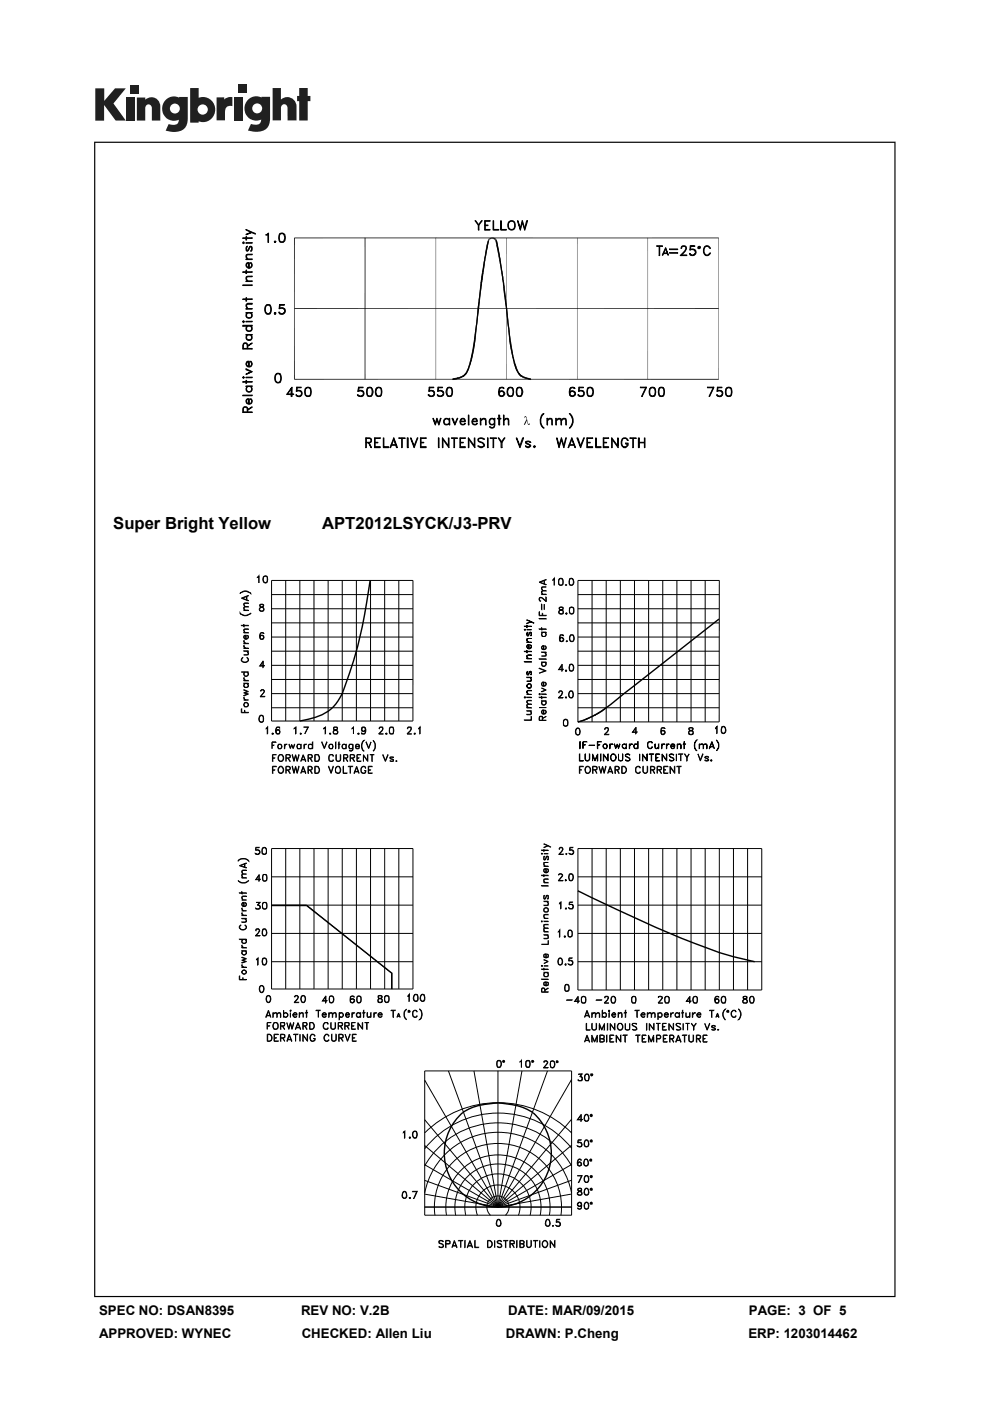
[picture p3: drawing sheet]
<svg xmlns="http://www.w3.org/2000/svg" width="210mm" height="297mm" viewBox="0 0 210 297" stroke-linecap="round" stroke-linejoin="round" font-family="sans-serif">
<defs><g id="words">
<g font-size="3.5">
<text x="24" y="112.1">Super Bright Yellow</text>
<text x="68.3" y="112.1">APT2012LSYCK/J3-PRV</text>
</g>
<g font-size="2.8">
<text x="21" y="278.7">SPEC NO: DSAN8395</text>
<text x="63.8" y="278.7">REV NO: V.2B</text>
<text x="107.8" y="278.7">DATE: MAR/09/2015</text>
<text x="158.8" y="278.7">PAGE: 3 OF 5</text>
<text x="21" y="283.6">APPROVED: WYNEC</text>
<text x="64" y="283.6">CHECKED: Allen Liu</text>
<text x="107.3" y="283.6">DRAWN: P.Cheng</text>
<text x="158.7" y="283.6">ERP: 1203014462</text>
</g>
</g></defs>
<g fill="#231f20">
<path d="M20.2 18.7h1.9v2.7l2.3-2.7h2.3l-2.6 3.2 2.6 3.7h-2.2l-2.4-3.3v3.3h-1.9z"/>
<path d="M26.7 20.7h1.8v4.9h-1.8z"/>
<path d="M49.6 20.7h1.8v4.9h-1.8z"/>
<path d="M27.6 18h1.8v1.8h-1.8z"/>
<path d="M50.6 17.9h1.8v1.8h-1.8z"/>
<path d="M29 20.7h1.8v.4a1.9 1.9 0 0 1 2.2-.3 1.9 1.9 0 0 1 1 2v2.8h-1.8v-2.7a.7 .7 0 0 0-.7-.8 .7 .7 0 0 0-.7 .8v2.7h-1.8z"/>
<path d="M45.9 20.6h1.7v.5a2.02 2.02 0 0 1 1.7-.5v1.9h-.2a1.12 1.12 0 0 0-1.4 1.3v1.7h-1.8z"/>
<path d="M57.8 18.7h1.8v2.4a1.98 1.98 0 0 1 2.2-.3 1.98 1.98 0 0 1 1.1 2v2.7h-1.9v-2.6a.7 .7 0 0 0-.7-.8 .7 .7 0 0 0-.7 .8v2.6h-1.8z"/>
<path d="M63.5 18.7h1.8v1.6h.5v1.1h-.5v4.1h-1.8v-4.1h-.5v-1.1h.5z"/>
<path d="M40.3 18.7v7.3h1.8v-.3a2.63 2.63 0 0 0 3.5-2.5 2.63 2.63 0 0 0-3.5-2.5v-2zM41.9 23.2a1.1 1.1 0 0 1 2.2 0 1.1 1.1 0 0 1-2.2 0z"/>
<path d="M35.3 21a2.56 2.56 0 0 0-.6 3.3 2.56 2.56 0 0 0 3.2 1.1 1.09 1.09 0 0 1-1.5 1.1l-.6-.2-.7 1.4a5.3 5.3 0 0 0 3.8-.2 2.69 2.69 0 0 0 .9-2.4v-4.5h-1.8v.1l-.8-.2a2.44 2.44 0 0 0-1.9 .5zM36 23a1.06 1.06 0 0 1 2.1 0 1.06 1.06 0 0 1-2.1 0z"/>
<path d="M52.8 21a2.56 2.56 0 0 0-.6 3.3 2.56 2.56 0 0 0 3.2 1 1.09 1.09 0 0 1-1.5 1.1l-.7-.1-.6 1.4a5.3 5.3 0 0 0 3.7-.3 2.69 2.69 0 0 0 1-2.3v-4.6h-1.8v.2l-.9-.3a2.44 2.44 0 0 0-1.8 .6zM53.5 23a1.06 1.06 0 0 1 2.1 0 1.06 1.06 0 0 1-2.1 0z"/>
</g>
<g fill="#000">
<path d="M102.7 54.7l-.1 3.1-.4-.1zM103.2 52.1h.3l-.5 2.7zM103.4 51.1l.1 1h-.3zM103.4 51.1l.3 .1-.2 .9zM103.7 50.6l.1 .2-.4 .3zM103.4 51.1l.4-.3-.1 .4zM103.7 50.6l.5-.2 .1 .2zM103.7 50.6h.6l-.5 .2zM104.2 50.4l.4 .2h-.3zM104.2 50.4h.5l-.1 .2zM104.7 50.4l.2 .5-.3-.3zM104.9 50.9l.3-.3-.1 .6z"/>
<path d="M104.7 50.4l.5 .2-.3 .3zM105.2 50.6l.2 .5-.3 .1zM105.1 51.2l.8 2h-.4zM105.1 51.2l.3-.1 .5 2.1zM105.5 53.2l.9 3.3h-.3zM105.5 53.2h.4l.5 3.3zM106.1 56.5l.8 3.3h-.3zM106.1 56.5h.3l.5 3.3zM97.5 79.9l.6-.2-.5 .5zM98.1 79.7l.3-.3-.2 .5zM98.4 79.4l.2 .3-.4 .2zM98.8 79.1l-.2 .6-.2-.3z"/>
<path d="M98.8 79.1l.2 .1-.4 .5zM99 78.6v.6l-.2-.1zM99 78.6l.3 .1-.3 .5zM99.3 78v.7l-.3-.1zM99.3 78h.2l-.2 .7zM99.8 76.2l-.3 1.8h-.2zM99.8 76.2l.3 .1-.6 1.7zM101.3 65.4l.1 1.8h-.3zM101.3 65.4h.3l-.2 1.8zM106.6 59.8l.6 2.6h-.3zM106.6 59.8h.3l.3 2.6zM106.9 62.4l.7 3h-.3z"/>
<path d="M106.9 62.4h.3l.4 3zM107.3 65.4l.7 3.9h-.3zM107.7 69.3l.5 1.7h-.3zM107.3 65.4h.3l.4 3.9zM107.9 71l.5 1.5-.3 .1zM107.7 69.3h.3l.2 1.7zM108.1 72.6l.6 1.6h-.4zM107.9 71h.3l.2 1.5zM108.3 74.2l.6 1.4-.2 .1zM108.1 72.6l.3-.1 .3 1.7zM108.7 75.7l.5 .9-.3 .1zM108.3 74.1h.4l.2 1.5z"/>
<path d="M108.9 76.7l.4 .4-.3 .1zM108.7 75.7l.2-.1 .3 1zM109 77.2l.7 .9-.4 .1zM108.9 76.7l.3-.1 .1 .5zM109.3 78.2l.6 .5-.2 .2zM109 77.2l.3-.1 .4 1zM109.3 78.2l.4-.1 .2 .6zM109.7 78.9l.5 .2-.2 .3zM109.7 78.9l.2-.2 .3 .4zM110 79.4l.5 .1-.2 .2zM110.2 79.1l.3 .4-.5-.1zM110.3 79.7h.5l-.2 .2z"/>
<path d="M110.3 79.7l.2-.2 .3 .2zM110.8 79.7l.3 .1-.5 .1zM96 80.2l.8-.1-.7 .5zM96.1 80.6l.7-.5 .1 .3zM96.8 80.1l.7-.2-.6 .5zM96.9 80.4l.6-.5 .1 .3zM98.1 79.7l.1 .2-.6 .3zM110.6 79.9l.5-.1-.1 .4zM111.3 88.3l.2-.1 .2 .2-.5 .3zM111.4 88.4h.3l.3 1.4 .4 .1-.2 .2-.3-.2-.3-1.3zM111.7 88.9l.1 .3-.5 .9h-.2zM111 80.2l.8-.1-.1 .2z"/>
<path d="M111.1 79.8l.7 .3-.8 .1zM112.4 89.7v.2h-.2zM111.7 80.3l.9-.1v.4zM111.8 80.1l.8 .1-.9 .1zM65.1 191.8l18 14.5-.1 .1-18-14.4z"/>
<path d="M20 30v245h169.9v-245zM20.2 30.3h169.5v244.5h-169.5z"/>
</g>
<g fill="none" stroke="#000" stroke-width=".25">
<path d="M51.5 57.6l2 .1zM51.5 50.4l2 .1zM51.6 51.3l.2 .2-.1 .1-.2-.1zM51.6 51.5h.1zM52.2 59.6l1.3 .1zM52.2 57.3l.1 .7zM52.2 54.9l1.3 .1zM52.2 51.5h1.3zM52.2 50.2l.1 .7zM52.2 48.7l1.9 .9zM52.3 53.1h.3M52.3 58.7l1.2-.1-1.1 .1a.64 .64 0 0 0 .1 .9 .65 .65 0 0 1-.2-.9z"/>
<path d="M52.3 54l1.2-.1-1.1 .2a.64 .64 0 0 0 .1 .8 .65 .65 0 0 1-.2-.9zM52.4 52.3v.9M52.7 56.7v-.9a.53 .53 0 0 0-.3 .8 .53 .53 0 0 0 .9-.1 .52 .52 0 0 0-.2-.7l.1-.1a.65 .65 0 0 1 .2 1 .65 .65 0 0 1-1 0 .65 .65 0 0 1 .1-1h.4v1M53 52.4h.4M53 52.3l-.3 .7-.4 .2a.72 .72 0 0 1 .1-1l-.1 .2M53.3 49.3l-1.1 .5 1.3-.5M53.3 52.3v.9M53.4 53.1l-.2 .1a.63 .63 0 0 0 0-1l-.2 .1-.5 .9M56.4 49.8l.5-.4v2v-1.8zM58.2 51.2l.2-.1 .1 .2-.2 .1zM58.3 51.2h.1M58.3 51.2l.1 .1z"/>
<path d="M59.4 51.2h.8M59.4 49.6h.8M59.4 49.5a.77 .77 0 0 1 1 .3 1.53 1.53 0 0 1-.2 1.5 .68 .68 0 0 1-1-.3 1.83 1.83 0 0 1 .2-1.5zM59.5 49.5a1.66 1.66 0 0 0 0 1.8M60.1 49.5a1.32 1.32 0 0 1 0 1.8M101.5 47.7l.7-.9-.6 .9v1.1l-.1-1.1-.7-.9 .8 .9M102.8 46.8h1.1l-1 .1v1.8l1 .1h-1.1zM102.9 47.7h.6l-.6 .1M103.6 51.1l-1.4 7.6-1.2 10.5a33.1 33.1 0 0 1-1.9 9.6l-.4 .5a3.1 3.1 0 0 1-2.1 1l-.5 .1M104.6 46.8l.1 1.9 1.1 .1h-1.2zM105.3 51.1l1.3 7.6 1.7 14.7 .8 3.6 .5 1.5a2.98 2.98 0 0 0 2.5 1.8l.5 .1M106.2 46.8l.1 1.9 1.1 .1h-1.2z"/>
<path d="M107.9 47.2a.68 .68 0 0 1 .8-.3 .68 .68 0 0 1 .5 .7 .8 .8 0 0 1-.8 1.1 .92 .92 0 0 1-.5-1.5zM107.9 47.1a.83 .83 0 0 1 1.1-.2 .83 .83 0 0 1 .3 1.1 .81 .81 0 0 1-1.1 .7 .81 .81 0 0 1-.5-1.1zM109.8 46.8l.6 1.7 .4-1.7 .5 1.7 .4-1.7h.2l-.6 2-.5-1.7-.4 1.7zM139.3 52.1l1.2 .1zM139.8 52.2v2l.1-2M140.7 53.7h.9M140.8 53.7h.7M141.2 52.6l.6 1.5-.6-1.4-.7 1.4zM142 52.8l1.7 .1zM142 53.6l1.7 .1zM144.5 54.1l1.2 .1h-1.4l.9-1a.77 .77 0 0 0 .2-.9l-.6-.1-.3 .4 .1-.3 .6-.2 .3 .2 .1 .4-.3 .5-.8 1M146.3 53.8l.3 .3"/>
<path d="M147.1 52.9l.4 .5-.4 .7M147.5 53.3a.84 .84 0 0 0-1.2-.3l.1-.9h1l-.9 .1-.1 .7a.72 .72 0 0 1 1.1 .1 .72 .72 0 0 1-.2 1.1 .72 .72 0 0 1-1-.4l.1 .2a.68 .68 0 0 0 1.1-.2M148 52.4l.3-.2 .2 .1v.3l-.2 .1-.3-.1zM148.1 52.4h.4l-.1 .2h-.2zM149.5 52.3a.7 .7 0 0 1 1.2 .3h-.1a.65 .65 0 0 0-.8-.4 .65 .65 0 0 0-.5 .7 .89 .89 0 0 0 .9 1.2l.5-.4a.74 .74 0 0 1-.9 .5 .74 .74 0 0 1-.6-.8v-.5zM51.5 80l.2-.1 .1 .2-.2 .1zM51.5 68.1h.3l-.1 .3zM51.5 69h2v.2h-2zM51.5 63.4l2 .1zM51.5 60.4l2 .1zM51.6 80l.1 .1zM51.6 68.1l.1 .1z"/>
<path d="M52.2 80l1.3 .1zM52.2 78.2l1.3 .6-1.3 .6 1.1-.6-1.1-.4zM52.2 70.9l1.3 .1zM52.2 68.1l1.3 .1zM52.2 66.3l1.3 .1zM52.2 65.4l1.3 .1zM52.2 63.1l.1 .7zM52.3 71.2l.1-.2-.1 .4a.55 .55 0 0 0 .5 .6 .55 .55 0 0 0 .6-.6l-.2-.4 .3 .7a.63 .63 0 0 1-.7 .5 .63 .63 0 0 1-.6-.5zM52.3 69.3l.1-.1a.69 .69 0 0 0 0 .9l.3 .1a.53 .53 0 0 0 .6-.2 .53 .53 0 0 0 .1-.5l-.2-.3 .3 .6a.67 .67 0 0 1-.7 .5 .67 .67 0 0 1-.6-.5zM52.3 66.5l.1-.1-.1 .3a.56 .56 0 0 0 .5 .7 .56 .56 0 0 0 .6-.7l-.2-.3 .3 .6a.68 .68 0 0 1-.7 .5 .68 .68 0 0 1-.6-.5zM52.3 64.5l.2-.2h1v.2l-1.1 .1-.1 .3 .2 .5-.3-.5zM52.5 73.9l-.1-1.1h-.7l-.2 .4v.8h2l-1.9-.1v-.7l.3-.4h.3l.2 .2v.9"/>
<path d="M52.5 73.3l1-.6-1 .7M52.7 77.7v-1h-.2l-.2 .4a.58 .58 0 0 0 .3 .6 .58 .58 0 0 0 .6-.1l.2-.3-.2-.7a.65 .65 0 0 1 .2 1 .65 .65 0 0 1-1 0 .65 .65 0 0 1 .1-1h.4v1.1M56.5 64.8h.8M56.5 66.4l.3 .1 .5-.1M56.5 64.7a.64 .64 0 0 1 .9 .3 1.83 1.83 0 0 1-.1 1.5 .81 .81 0 0 1-1-.1 .81 .81 0 0 1-.1-1zM56.6 64.7a1.42 1.42 0 0 0 0 1.8M57.1 64.7a1.42 1.42 0 0 1 0 1.8M58.2 66.4l.2-.1 .1 .2-.2 .1zM58.3 66.4h.1M58.3 66.4l.1 .1zM58.6 79.3h.8M58.6 79.2a.64 .64 0 0 1 1 .4 1.83 1.83 0 0 1-.2 1.5 .81 .81 0 0 1-1-.2 .81 .81 0 0 1-.1-.9z"/>
<path d="M58.7 79.2a1.42 1.42 0 0 0 0 1.9M59.2 79.2a1.42 1.42 0 0 1 0 1.9M59.2 66.3l.4 .2M60 65.3a.64 .64 0 0 1 .3 1l-.3 .2M60.4 65.8a.84 .84 0 0 0-1.2-.4l.1-.8h1l-.9 .1-.1 .6a.72 .72 0 0 1 1.1 .2 .72 .72 0 0 1-.2 1 .72 .72 0 0 1-1.1-.3l.2 .2a.68 .68 0 0 0 1.1-.3M101 67.2v4.7M101.3 67.2v2.2M101.8 60.1v5.3M51.5 83.8l2 .1zM51.5 80.9l2 .1zM52.2 81.9h1.3zM52.2 80.7l.1 .6z"/>
<path d="M52.4 81.9l-.1 .9a.56 .56 0 0 0 .5 .3 .56 .56 0 0 0 .5-.3l-.1-.9 .3 .8a.64 .64 0 0 1-.7 .4 .64 .64 0 0 1-.6-.4zM52.5 87.4l-.1-1-.2-.1h-.5l-.2 .4v.7h2h-1.9l.1-1h.7v1M52.5 86.8l1-.5-1 .6M52.7 85.6v-1a.53 .53 0 0 0-.3 .9 .53 .53 0 0 0 .9-.1 .48 .48 0 0 0-.2-.8h.1a.61 .61 0 0 1 .1 .9 .61 .61 0 0 1-.9 0 .61 .61 0 0 1 .1-.9h.4v1M58.6 81h.8M60.9 83.5l1.4 .1h-1.5l1.1-1.5v2h-.1v-1.7l-.9 1.2M62.9 83.8l.2 .2M63.6 82.9a.61 .61 0 0 1 .4 .5 .61 .61 0 0 1-.4 .6M64 83.2a.79 .79 0 0 0-1.1-.2v-.9h1l-.9 .1-.1 .7 .8-.1a.66 .66 0 0 1 .3 .8 .66 .66 0 0 1-.7 .5l-.4-.2v-.2a.63 .63 0 0 0 1.1-.1M64.7 82.4a.68 .68 0 0 1 1.2 0 1.83 1.83 0 0 1-.2 1.6 .77 .77 0 0 1-1-.3zM65 82.3h.7M65 83.9h.7"/>
<path d="M65.1 82.2a1.32 1.32 0 0 0 0 1.8M65.6 82.2a1.32 1.32 0 0 1 0 1.8M75.9 83.8l.3 .2M76.7 82.9l.3 .1 .1 .3-.1 .5-.3 .2M77.1 83.2a.93 .93 0 0 0-1.2-.2l.2-.9h.9l-.8 .1-.1 .7 .7-.1a.66 .66 0 0 1 .1 1.2l-.4 .1-.6-.2v-.2a.73 .73 0 0 0 1.2-.1M77.7 93.8l.9-.1v-.7l-.9-.1-.1 2v-2h.8l.3 .1 .1 .5-.2 .3-.9 .1M78 83.9h.8M78 82.3h.8M78 82.2a.65 .65 0 0 1 .9 .2 .99 .99 0 0 1-.5 1.7l-.4-.1a1.66 1.66 0 0 1 0-1.8zM78.1 82.2a1.66 1.66 0 0 0 0 1.8M78.2 93.9l.6 1-.5-1M78.7 82.2a1.66 1.66 0 0 1 0 1.8"/>
<path d="M79.5 92.9h1.1h-1.1v1.8h1.1v.2h-1.1zM79.5 93.8h.6l-.6 .1M79.7 82.4a.68 .68 0 0 1 1.2 0 1.83 1.83 0 0 1-.2 1.6 .77 .77 0 0 1-1-.3zM80 83.9h.7M80 82.3h.7M80.1 82.2a1.32 1.32 0 0 0 0 1.8M80.6 82.2a1.66 1.66 0 0 1 0 1.8M81.3 92.9l.1 1.8h1v.2h-1.1zM82.9 94.4h1.1M83 94.3h.9M83.5 92.9l.8 2h-.2l-.6-1.8-.7 1.8zM84.6 92.9h1.3z"/>
<path d="M85.2 92.9v2l.1-2M86.4 92.9h.2v2h-.2zM87.1 92.9l.7 1.7 .8-1.7-.8 2zM89.2 92.9h1.2h-1.1v1.8h1.1v.2h-1.2zM89.3 93.8h.6l-.6 .1M91 83.8l.2 .2M91.7 82.9a.61 .61 0 0 1 .4 .5 .61 .61 0 0 1-.4 .6M91.8 88.7l.5 1.1 .4-1.1 .4 1.1 .4-1.1-.4 1.4-.4-1-.4 1zM92.1 83.2a.85 .85 0 0 0-1.1-.2l.1-.9h.9l-.9 .1v.7a.71 .71 0 0 1 1 .2 .71 .71 0 0 1-.3 1 .71 .71 0 0 1-1-.4h.2a.63 .63 0 0 0 1.1-.1M92.8 83.8l.3 .2M93 92.9l.1 2zM93.6 82.9a.56 .56 0 0 1 .4 .5 .56 .56 0 0 1-.4 .6"/>
<path d="M93.9 92.9l1.2 1.7 .1-1.7v2l-1.3-1.8v1.8zM94 83.2a.93 .93 0 0 0-1.2-.2l.1-.9h1l-.9 .1-.1 .7a.72 .72 0 0 1 1.1 .1 .72 .72 0 0 1-.2 1 .72 .72 0 0 1-1-.3 .73 .73 0 0 0 1.2-.1M94.3 88.9l.3-.2 .4 .1 .3 .3-.4-.3a.6 .6 0 0 0-.7 .6 .6 .6 0 0 0 .7 .6l.4-.2-.7 .3a.75 .75 0 0 1-.3-1.2zM95 83.9h.7M95 82.2a.68 .68 0 0 1 .9 .2 1.83 1.83 0 0 1-.2 1.6 .65 .65 0 0 1-.9-.3 1.29 1.29 0 0 1 .2-1.5zM95 82.3h.7M95 82.2a1.66 1.66 0 0 0 0 1.8M95.3 88.7l.1 1.4zM95.6 82.2a1.66 1.66 0 0 1 0 1.8M95.8 92.9h1.2zM95.9 88.7h.2l.4 1.2 .6-1.2-.6 1.4zM96.3 92.9v2l.1-2"/>
<path d="M97.6 92.9h1.1h-1v1.8h1v.2h-1.1zM97.7 93.8h.6l-.6 .1M97.7 89.3h.9l-.3-.5a.59 .59 0 0 0-.6 .7 .59 .59 0 0 0 .8 .4l.1-.2 .1 .1a.64 .64 0 0 1-.9 .1 .64 .64 0 0 1-.1-.9 .64 .64 0 0 1 .8-.2l.2 .6h-1M99.4 92.9l1.2 1.7 .1-1.7v2l-1.3-1.8v1.8zM99.4 88v2.1zM100.2 89.3h.9a.44 .44 0 0 0-.5-.5 .59 .59 0 0 0-.4 .8 .59 .59 0 0 0 .8 .3l.1-.2 .1 .1-.2 .2a.62 .62 0 0 1-.6 0 .62 .62 0 0 1-.3-.7 .59 .59 0 0 1 .3-.5 .59 .59 0 0 1 .6 0l.2 .6h-1M101.4 93.1a.99 .99 0 0 1 1.3 0h-.2a.7 .7 0 0 0-1 0v.3l.2 .2a1.01 1.01 0 0 1 1 1l-.5 .3h-.3l-.5-.3 .8 .1 .5-.1v-.3a1.24 1.24 0 0 0-1.1-.7zM101.9 88.7l.1 1.4zM102 89.1l.5-.4 .5 .1 .1 1.3-.2-1.1-.4-.2zM103.4 92.9l.1 2zM103.9 88.9l.3-.2 .5 .1 .2 .3-.4-.3a.6 .6 0 0 0-.7 .6 .6 .6 0 0 0 .7 .6l.4-.2-.7 .3a.76 .76 0 0 1-.3-1.2zM104 92.9h1.3z"/>
<path d="M104.6 92.9v2l.1-2M104.9 88.7v1.5a.6 .6 0 0 1-.4 .5 .6 .6 0 0 1-.7-.2l.5 .2 .5-.2zM105.5 88.7l.7 .1zM105.8 88h.2v2.1h-.2zM105.9 83.6a.6 .6 0 0 0 .8 .3l.2-.3M105.9 83.3a.6 .6 0 0 1 .8-.3l.2 .3M106 82.3h.8M106.1 82.2a1.98 1.98 0 0 0-.1 1.6l.3 .2M106.3 83l-.3 .1-.1 .3M106.3 93.8l.8-.9-.6 .9v1.1h-.2v-1.1l-.6-.9 .8 .9M106.6 83a.55 .55 0 0 1 .3 .5 .55 .55 0 0 1-.3 .5M106.7 82.2l.2 .2-.1-.2a.68 .68 0 0 0-.9 .2 1.61 1.61 0 0 0 .1 1.6 .64 .64 0 0 0 .9-.2 .64 .64 0 0 0-.1-.9 .64 .64 0 0 0-.9 .2"/>
<path d="M106.8 88l.1 2.1zM107.1 88.8h.7l.1 1.3-.2-1.1-.4-.2-.4 .3zM107.7 82.4a.68 .68 0 0 1 1.1 0 1.83 1.83 0 0 1-.1 1.6 .77 .77 0 0 1-1-.3zM107.9 83.9h.8M107.9 82.3h.8M108 82.2a1.32 1.32 0 0 0 0 1.8M108.6 82.2a1.66 1.66 0 0 1 0 1.8M109.5 92.9l.8 1.7 .6-1.7h.1l-.7 2zM109.8 82.2a.65 .65 0 0 1 .9 .2 .99 .99 0 0 1-.6 1.7l-.3-.1a1.66 1.66 0 0 1 0-1.8zM109.8 83.9h.7M109.8 82.3h.7M109.9 82.2a1.66 1.66 0 0 0 0 1.8"/>
<path d="M110.4 82.2a1.66 1.66 0 0 1 0 1.8M111.5 94.6h.9M111.5 93.7h.9M111.5 93.9l1.1 .6-.5 .4h-.2l-.4-.3 .1 .1M111.6 93.6v.4M112.3 94.3v.4M112.3 93.6l.3 .2a.7 .7 0 0 0-1.1 0l.9 .6M113.2 94.6h.2v.3zM113.3 94.6h.1M113.3 94.6l.1 .1zM115 87.9l.4-.2a2.03 2.03 0 0 0 0 3 1.94 1.94 0 0 1-.4-2.8zM116 88.7l.1 1.4z"/>
<path d="M116.4 88.8h.7v1.3l-.1-1.1-.5-.2-.4 .3zM117.9 88.7l.1 1.4zM118 89.1l.5-.4 .5 .1 .1 1.3-.1-1-.3-.3zM118.1 92.9l.5 1.7 .5-1.7 .5 1.7 .5-1.7-.5 2-.5-1.8-.5 1.8zM119.3 88.8h.7l.1 1.3-.2-1.1-.4-.2-.4 .3zM120.7 94.4h1.2M120.8 94.3h1M120.8 87.7a1.88 1.88 0 0 1 0 3 2.01 2.01 0 0 0 0-3zM120.9 83.6a.62 .62 0 0 0 .5 .4 .62 .62 0 0 0 .6-.4M120.9 83.3a.62 .62 0 0 1 .5-.3 .62 .62 0 0 1 .6 .3M121 82.3h.8M121.2 82.2a1.64 1.64 0 0 0-.3 1.6l.4 .2"/>
<path d="M121.3 83l-.4 .1v.3M121.3 92.9l.7 2-.7-1.8-.8 1.8zM121.5 83l.5 .4-.2 .4-.3 .2M121.7 82.2l.3 .2a.65 .65 0 0 0-1.1 0 1.61 1.61 0 0 0 .1 1.6 .64 .64 0 0 0 .9-.2 .64 .64 0 0 0-.1-.9 .64 .64 0 0 0-.9 .2M122.4 92.9h.2l.5 1.7 .8-1.7-.8 2zM122.7 83.8l.3 .2M123.5 82.9a.61 .61 0 0 1 .3 .5 .61 .61 0 0 1-.3 .6M123.8 83.2a.85 .85 0 0 0-1.1-.2l.1-.9h.9l-.8 .1-.1 .7a.71 .71 0 0 1 1 .2 .71 .71 0 0 1-.3 1 .71 .71 0 0 1-.9-.4h.1a.63 .63 0 0 0 1.1-.1M124.5 92.9h1.2h-1.1v1.8h1.1v.2h-1.2zM124.6 93.8h.6l-.6 .1M124.8 82.2a.77 .77 0 0 1 1 .2 1.53 1.53 0 0 1-.3 1.6 .68 .68 0 0 1-.9-.3 1.83 1.83 0 0 1 .2-1.5zM124.8 83.9h.7"/>
<path d="M124.8 82.3h.7M124.8 82.2a1.66 1.66 0 0 0 0 1.8M125.4 82.2a1.32 1.32 0 0 1 0 1.8M126.4 92.9v1.8h1.1v.2h-1.1zM128 92.9h1.1h-1v1.8h1v.2h-1.1zM128.1 93.8h.5l-.5 .1M129.7 92.9l1.3 1.7 .1-1.7v2l-1.3-1.8-.1 1.8zM132 93.1l.3-.2a.77 .77 0 0 1 .9 .5h-.1l-.4-.5h-.4a1.11 1.11 0 0 0 0 1.8l.7-.1 .1-.5h-.4v-.1h.5v.4l-.5 .5a.95 .95 0 0 1-.9-1.3zM133.6 92.9h1.3zM134.2 92.9v2l.1-2M135.4 92.9h.2v2h-.2zM135.6 93.8h1.1"/>
<path d="M135.6 93.9h1.1M136.7 92.9l.1 2zM137 82.1l-.9 2 1-2h-1.3l1.2 .1M137.8 82.4a.68 .68 0 0 1 1.2 0 1.83 1.83 0 0 1-.2 1.6 .77 .77 0 0 1-1-.3zM138 83.9h.8M138 82.3h.8M138.1 82.2a1.32 1.32 0 0 0 0 1.8M138.6 82.2a1.32 1.32 0 0 1 0 1.8M139.9 83.9h.8M139.9 82.2a.65 .65 0 0 1 .9 .2 1.83 1.83 0 0 1-.1 1.6 .65 .65 0 0 1-1-.3 1.83 1.83 0 0 1 .2-1.5zM139.9 82.3h.8M140 82.2a1.66 1.66 0 0 0 0 1.8"/>
<path d="M140.6 82.2a1.66 1.66 0 0 1 0 1.8M151.3 82.1l-.9 2 1-2h-1.3l1.2 .1M152.1 83.8l.3 .2M152.9 82.9a.61 .61 0 0 1 .3 .5 .61 .61 0 0 1-.3 .6M153.2 83.2a.79 .79 0 0 0-1.1-.2l.1-.9h.9l-.8 .1-.1 .7 .7-.1a.66 .66 0 0 1 .4 .8 .66 .66 0 0 1-.7 .5l-.5-.2v-.2a.63 .63 0 0 0 1.1-.1M154 82.4a.68 .68 0 0 1 1.1 0 1.83 1.83 0 0 1-.1 1.6 .77 .77 0 0 1-1-.3zM154.2 83.9h.8M154.2 82.3h.8M154.3 82.2a1.32 1.32 0 0 0 0 1.8M154.8 82.2a1.32 1.32 0 0 1 0 1.8"/>
</g>
<g fill="none" stroke="#000" stroke-width=".21">
<path d="M77.4 50.4v30M92.5 50.4v30M107.4 50.4v30M122.4 50.4v30M137.4 50.4v30M152.4 50.4v30M152.4 50.4h-90v30h90M62.4 65.4h90M50.9 130l.1 .1a1.61 1.61 0 0 0 2.2-.1 1.39 1.39 0 0 1-2.3 0zM51 125.6a1.54 1.54 0 0 1 2.2 .3l-.2-.2a1.5 1.5 0 0 0-2.1 .2zM51.2 132.6l1.5 .1zM51.2 126.8l1.5-.6-1.3 .6 1.3 .6z"/>
<path d="M51.3 139.6l.2-.2a.49 .49 0 0 0-.2 .6 .49 .49 0 0 0 .5 .4l.7-.2a.64 .64 0 0 0-.1-.8l.3 .5a.84 .84 0 0 1-.8 .6 .84 .84 0 0 1-.7-.6zM51.7 136.8l.4 .6-.2-.1zM51.7 135.8l.4 .6-.2-.1zM51.7 138l1 .1zM51.7 137.4l1 .1zM51.7 136.4l1 .1zM51.7 134.1l1 .1zM51.7 132.4l.1 .5zM51.7 129.4h1zM51.7 133.5l.2-.2h.8l-.8 .1-.1 .4 .1 .3zM51.7 128l.2-.2h.8l-.8 .1-.1 .4 .1 .3zM51.8 128.7l.9-.1-.8 .1-.1 .2 .1 .5a.45 .45 0 0 1-.1-.7z"/>
<path d="M51.9 134.8h.2v.7l-.3-.3zM52.1 135.5a.43 .43 0 0 0 .5-.2 .43 .43 0 0 0-.1-.5h-.1h.2l.1 .4-.2 .3a.46 .46 0 0 1-.7-.2 .46 .46 0 0 1 .1-.6h.3v.8M52.3 126.5v.7M52.4 126.4v.8M52.4 138.1l.3 .3-.1 .4h-.9h.8l.1-.4zM54.6 122.3l.3-.2v1.5v-1.3zM55.1 129.4l.1 .1M55.1 128.3l.2 .5h.4a.45 .45 0 0 1 .1 .6l-.5 .1a.36 .36 0 0 1-.1-.6l.1-.1h.4l.2-.5-.2-.2zM55.2 128.3h.6M55.2 135.2l.3 .3 .4-.3M55.2 135l.3-.3 .4 .3M55.2 128.2v.4l.6 .2a.45 .45 0 0 1 .2 .4 .45 .45 0 0 1-.3 .4l-.6-.2a.42 .42 0 0 1 .2-.6l.5-.2v-.4"/>
<path d="M55.4 134.7l-.2 .4M55.7 134.7a.48 .48 0 0 1 0 .8M55.8 134.2l.1 .1-.1-.1a.45 .45 0 0 0-.6 .2 .99 .99 0 0 0 .1 1.1h.5a.48 .48 0 0 0 0-.8h-.5l-.1 .2M55.8 134.2h-.5l-.1 .2a.99 .99 0 0 0 .2 1.1M55.9 129.4l-.1 .1M56 123.4h.6M56 122.2h.6l.2 .6-.2 .7-.3 .1a.89 .89 0 0 1-.3-1.4zM56 122.3h.6M56.1 122.2a1.02 1.02 0 0 0 0 1.3M56.5 122.2l.2 .1v1l-.2 .2M57.6 123.1h30v29.8h-30zM57.6 126.1h30"/>
<path d="M57.6 129.1h30M57.6 132.1h30M57.6 135.1h30M57.6 138.1h30M60.6 123.1v29.8M63.6 123.1v29.8M66.6 123.1v29.8M69.6 123.1v29.8M72.6 123.1v29.8M75.6 123.1v29.8M78.6 123.1v29.8M81.6 123.1v29.8"/>
<path d="M84.6 123.1v29.8M111.2 138.1l1.5 .1zM111.2 133.5h.1M111.2 132.7l1.5 .1zM111.3 133.4l.2 .1-.2 .1zM111.3 133.5h.1M111.7 139.6l1 .1zM111.7 139l.4-.2h.6l-.9 .3 .3 .5-.3-.2zM111.7 137.9l.1 .5zM111.7 136.1l1 .1zM111.7 132.6l.1 .5zM111.7 131.4l1.5 .8z"/>
<path d="M111.7 133.5h1M111.8 135.4h.9l-.8 .1-.1 .3 .3 .3-.4-.3zM111.8 134.7h.3M111.9 136.8l.2-.1v.8l-.3-.3zM111.9 134.1v.7M112.1 137.5l.5-.1v-.4l-.1-.3 .2 .3-.1 .5a.51 .51 0 0 1-.7-.1 .51 .51 0 0 1 0-.7h.3v.8M112.3 134.2h.3M112.4 134.1l-.3 .7-.1 .1a.47 .47 0 0 1-.3-.5 .47 .47 0 0 1 .3-.4l-.2 .2M112.6 134.1v.7M112.6 131.8l-.9 .4 1-.4M112.6 134.7v.2l.1-.5-.2-.4-.2 .1-.2 .7M114.3 123.4l1.6-.6-1.4 .6 1.4 .6z"/>
<path d="M114.3 139.7l1.6 .1zM114.3 133.3l1.6 .1zM114.3 131.1l1.6 .1zM114.3 129.7l.1 .8h1.5h-1.6zM114.8 126l1.1 .1zM114.8 125.4l.3-.2h.8l-.8 .1-.2 .2 .2 .5zM114.8 128.1l.1 1.2zM114.8 138.3h1.1zM114.8 134l1.1 .1zM114.8 133.1l.1 .5zM114.9 124.5h1h-.8l-.2 .2 .2 .5-.3-.3zM115 130.5l.1-.5v.5"/>
<path d="M115 134.1l-.1 .3a.43 .43 0 0 0 .5 .6 .43 .43 0 0 0 .4-.6l-.2-.3a.47 .47 0 0 1 .3 .4 .47 .47 0 0 1-.3 .4h-.6l-.2-.3zM115 137.1l.3-.1v.7h-.3zM115.3 137.7l.4-.1a.36 .36 0 0 0-.2-.6l.1-.1a.45 .45 0 0 1 .2 .7l-.4 .1-.5-.1a.42 .42 0 0 1 0-.5 .42 .42 0 0 1 .5-.2v.8M115.4 123v.9M115.4 128.1v1.2M115.5 138.3l.4 .4-.1 .4h-1l.9-.1 .1-.3zM115.8 127.5l.1-.9v1l-1-.9h-.4l-.1 .2 .2 .6a.46 .46 0 0 1-.3-.4 .46 .46 0 0 1 .3-.4l.5 .1 .8 .7M117.2 122.9l.4-.3v1.5v-1.3zM118.6 130l.2 .1M118.7 128.8v.4l.7 .3v.5a.52 .52 0 0 1-.8-.3l.1-.3 .7-.2v-.4zM118.7 128.9h.7M118.7 122.8h.6"/>
<path d="M118.7 124h.6M118.7 122.7l.3-.1 .4 .3v1a.55 .55 0 0 1-.9 0v-1zM118.7 135.7l.1 .3h.5l.2-.3M118.7 128.8v.4l.6 .2 .2 .3a.48 .48 0 0 1-.7 .5 .48 .48 0 0 1-.1-.8l.6-.2v-.4M118.7 122.7a1.02 1.02 0 0 0 0 1.3M118.8 134.7h.6M118.9 134.6l-.1 .3a.9 .9 0 0 0 .2 1.1M119 135.2l-.3 .3 .1-.2 .3-.1 .4 .3M119.2 122.7a1.02 1.02 0 0 1 0 1.3M119.2 135.2l.3 .3-.3 .5M119.3 134.6l.2 .2-.1-.2h-.6l-.1 .9 .1 .5h.4l.3-.1a.46 .46 0 0 0-.1-.7 .46 .46 0 0 0-.7 .2M119.4 130l-.1 .1"/>
<path d="M119.9 124h.3zM120 130h.2l.1 .1-.2 .1zM120 124h.1M120.1 130l.1 .1zM120.2 135.9v.2zM120.2 136h.1M120.2 135.9h.1M120.9 122.8h.6M120.9 124h.6M120.9 122.7h.6l.2 .5-.1 .7-.6 .2a1.08 1.08 0 0 1-.1-1.4zM120.9 128.9h.6M120.9 130h.6"/>
<path d="M120.9 128.8a.55 .55 0 0 1 .8 .1v1l-.2 .2-.3 .1-.4-.3v-1zM120.9 122.7l-.1 .2v1l.1 .1M121 134.6h.5l.2 .3 .1 .5-.4 .6-.5-.2-.1-.4zM121 134.7h.5M121 128.8a1.02 1.02 0 0 0 0 1.3M121.1 134.6a1.02 1.02 0 0 0 0 1.4M121.4 122.7a1.02 1.02 0 0 1 0 1.3M121.5 128.8a1.02 1.02 0 0 1 0 1.3M121.5 134.6l.2 .6-.1 .6-.1 .2h-.5M122.6 126.1h29.9M122.6 129.1h29.9M122.6 132.1h29.9"/>
<path d="M122.6 135.1h29.9M122.6 138.1h29.9M122.6 123.1h30l-.1 30h-29.9zM125.6 123.1v30M128.6 123.1v30M131.6 123.1v30M134.6 123.1v30M137.6 123.1v30M140.6 123.1v30M143.6 123.1v30M146.6 123.1v30M149.6 123.1v30"/>
<path d="M51.2 150.3l.1 .7 1.4 .1h-1.5zM51.2 142.5h1.5M51.7 147.8l.4 .6-.2-.1zM51.7 143.7l.4 .6-.2-.1zM51.7 146.2l1 .4-.8 .3 .8 .2-1 .5 .8-.5-.8-.2 .8-.3zM51.7 144.9h1zM51.7 144.3h1zM51.7 148.4h1M51.9 151v-.4v.4M51.9 144.9v.8l.7-.1v-.3l-.1-.4 .2 .6a.58 .58 0 0 1-1 0zM51.9 142.5l-.1 .3a.43 .43 0 0 0 .4 .5 .43 .43 0 0 0 .4-.5l-.1-.3a.52 .52 0 0 1 .1 .7 .52 .52 0 0 1-.7 .1l-.2-.3zM51.9 149a.52 .52 0 0 1 .7 .1 .52 .52 0 0 1-.1 .8h-.6l-.2-.4z"/>
<path d="M55.2 153h.6M55.2 151.8h.6M55.2 151.7h.6a1.09 1.09 0 0 1-.2 1.4l-.5-.1-.2-.3zM55.2 141.1l.9 .1h-1l.7-1.1v1.5v-1.3l-.6 .9M55.2 151.7a1.02 1.02 0 0 0 0 1.4M55.2 147.6l1 .1h-1l.8-1.1-.2-.3-.6 .2 .3-.3h.3l.3 .4-.9 1.1M55.7 151.7l.1 .3v.9l-.1 .2M56.4 154.4l.4-.2v1.4l-.1-1.3zM57.6 141.1h30M57.6 144.1h30M57.6 147.1h30M57.6 150.1h30"/>
<path d="M57.7 157.4l.8-.1h-.8v1.4M57.7 158l.4 .1h-.4M57.7 155.5l.2-.1 .1 .2zM57.8 155.5l.1 .1zM58.5 155.3l.4 .3 .3-.1 .1-.2M58.7 154.3h.6M58.8 154.2a1.02 1.02 0 0 0 .1 1.4M58.9 154.8l-.4 .3 .4-.3h.3l.1 .3M59.1 157.8a.53 .53 0 0 1 .7 .2 .53 .53 0 0 1-.2 .7h-.5l-.2-.4zM59.1 157.9a.45 .45 0 0 1 .6 .4 .45 .45 0 0 1-.6 .4zM59.1 154.8l.2 .1v.5l-.2 .2M59.2 154.2l.1 .1v-.1h-.6a1.12 1.12 0 0 0 0 1.4h.5l.2-.5-.2-.3-.2-.1-.5 .2"/>
<path d="M60.3 157.8l.1 .9zM60.6 157.8h.3l-.3 .1-.2 .3zM61.3 157.8l.3 .8 .2-.8 .4 .8 .3-.8-.3 .9-.4-.7-.2 .7zM62.4 154.4l.4-.2v1.4l-.1-1.3zM63.1 157.8h.5l.2 .2-.3-.2a.47 .47 0 0 0-.5 .5 .47 .47 0 0 0 .5 .4l.3-.1-.2 .1h-.5l-.1-.1-.1-.4zM63.7 155.4l.2 .2h-.2zM63.7 155.5l.1 .1zM63.8 157.8l.1 .9zM64.4 154.2h1l-.8 1.4 .7-1.4zM64.5 157.8l.1 .9zM64.7 157.8h.4l-.4 .1-.1 .3zM65.4 158l.2-.2h.5l.2 .2-.4-.2-.3 .1-.2 .5 .2 .3h.3l.4-.1-.2 .1h-.5l-.2-.1z"/>
<path d="M66.3 157.3v1.4zM68.2 157.3l.6 1.3 .6-1.3-.6 1.4zM68.6 154.4l.4-.2v1.4v-1.3zM69.8 158l.2-.2a.54 .54 0 0 1 .6 .3 .54 .54 0 0 1-.1 .6h-.5a.55 .55 0 0 1-.2-.7zM69.9 158l.2-.2a.47 .47 0 0 1 .5 .5 .47 .47 0 0 1-.5 .4 .55 .55 0 0 1-.2-.7zM70 155.4l.1 .2h-.1zM70 155.5l.1 .1zM70.7 155.4l.2 .2M70.8 154.2a.36 .36 0 0 0 .2 .6l.6 .3-.1 .4-.5 .1-.3-.2 .1-.5 .7-.2 .1-.2-.1-.3zM70.8 154.3h.7M70.8 154.2v.5l.5 .1 .4 .3-.2 .5h-.7l-.1-.2 .1-.6 .6-.1v-.5M71.2 157.3v1.4z"/>
<path d="M71.6 155.4l-.3 .2M71.7 157.8h.5M71.8 157.3l.1 1.4zM72.6 158l.2-.2h.4l.2 .2-.5-.2a.5 .5 0 0 0-.3 .6 .5 .5 0 0 0 .5 .3l.3-.1-.2 .1h-.4a.55 .55 0 0 1-.2-.7zM73.4 157.8v.9zM74.1 157.8h.5l.2 .2-.3-.2a.47 .47 0 0 0-.5 .5 .47 .47 0 0 0 .5 .4l.3-.1-.2 .1h-.5l-.1-.1v-.4zM74.6 154.4l.4-.2v1.4v-1.3zM74.8 157.8v1.3l-.5 .1-.3-.1h.7zM75.5 158l.1-.1a.36 .36 0 0 1 .4-.1 .36 .36 0 0 1 .2 .4h-.7zM75.5 158.2l.1 .5a.36 .36 0 0 0 .6-.2v.1l-.1 .1h-.5l-.2-.4 .2-.5h.5l.1 .5h-.7M76 155.4l.2 .2h-.3zM76 155.5l.1 .1z"/>
<path d="M76.7 154.5l.1-.2 .3-.1 .4 .3M76.7 154.7l.1 .2 .3 .1 .4-.3-.2 .3M76.7 155.5h.6M77 154.2l-.3 .1v.5l.3 .2M77 157.1l.3-.1a1.54 1.54 0 0 0 0 2.2 1.39 1.39 0 0 1-.3-2.1zM77.3 154.2a1.08 1.08 0 0 1 0 1.4M77.5 154.8l-.4 .3-.3-.1-.1-.3 .1-.5h.5a1.08 1.08 0 0 1 0 1.4h-.6v-.2l.1 .2M77.6 157.3l.6 1.3 .5-1.3-.5 1.4zM79.1 157a1.54 1.54 0 0 1 0 2.2l.4-.5v-1.1zM81.3 155.6h-1l.9-.9v-.4l-.2-.1-.4 .1-.2 .2 .2-.3h.6v.4l-.8 1M81.8 155.5l.2-.1 .1 .2zM81.9 155.5l.1 .1z"/>
<path d="M82.8 155.5h.6M82.8 154.2h.6l.1 .6-.1 .8h-.6l-.2-.2v-1zM82.8 154.3h.6M82.8 154.2a1.12 1.12 0 0 0 0 1.4M83.3 154.2l.1 .2v1l-.1 .2M87.3 155.6h-1l.9-.9v-.4l-.2-.1h-.3l-.3 .3 .2-.3h.6v.4l-.8 1M87.8 155.5l.2-.1v.2zM87.9 155.5l.1 .1zM88.8 154.4l.3-.2v1.4l-.1-1.3zM111.2 140.3l1.5 .1zM111.2 147.8l.2-.1 .1 .2-.2 .1zM111.2 152.6h1.4l.1-.7v.8z"/>
<path d="M111.3 147.8l.1 .1zM111.7 147.8l1 .1zM111.7 144.4h.8l.1-.2-.1-.5 .2 .3-.1 .4zM111.7 143.6l1 .1zM111.7 147.2h1M111.7 151.5h.8l.1-.2-.1-.5a.45 .45 0 0 1 .1 .7zM111.7 150.7l1 .1zM111.7 150l1 .1zM111.8 145.2a.52 .52 0 0 1 .8-.2l.1 .4-.1 .5h-.6a.45 .45 0 0 1-.2-.7zM111.8 146.5l.9-.1-.8 .1-.1 .3 .3 .4-.4-.4zM111.8 143h.3M111.8 149.3h.9l-.9 .2 .3 .5-.4-.3z"/>
<path d="M111.8 148.6l.9-.1-.8 .1-.1 .3 .3 .4-.4-.4zM111.9 142.4v.7M112.1 143.1l.2-.7 .2-.1 .2 .4-.1 .4M112.3 142.5h.3M112.4 142.4l-.3 .7h-.3a.52 .52 0 0 1 .2-.8l-.2 .2M112.6 142.4v.7M112.6 143v.1M114.3 147.1h.2v.2zM114.3 147.8l1.6 .1zM114.3 141.6l1.6 .6-1.6 .5 1.3-.5zM114.3 150h1.6M114.4 152.7l.2-.8 .4 .1v.7"/>
<path d="M114.4 147.1l.1 .1zM114.8 148.6l1.1 .1zM114.8 147.6l.1 .6zM114.8 147.1l1.1 .1zM114.8 145.9l1.1 .4-1.1 .4 .9-.4zM114.8 140.4l1.1 .1zM114.9 148.7h.1l-.1 .2a.43 .43 0 0 0 .5 .5 .43 .43 0 0 0 .4-.5l-.2-.2a.48 .48 0 0 1 .1 .7 .48 .48 0 0 1-.7 0l-.2-.3zM115 140.5l-.1 .2a.43 .43 0 0 0 .5 .5 .43 .43 0 0 0 .4-.5l-.2-.2a.48 .48 0 0 1 .1 .6 .48 .48 0 0 1-.7 .1l-.2-.3zM115.1 152.7l-.1-.8h-.5l-.2 .8h1.6M115.1 150.6h.2v.8l-.3-.1-.1-.3zM115.1 144.7h.2v.7h-.3l-.1-.3zM115.3 151.4l.4-.2a.36 .36 0 0 0-.2-.6l.1-.1a.47 .47 0 0 1 .3 .4 .47 .47 0 0 1-.3 .5h-.6a.52 .52 0 0 1 .1-.9h.3v.9"/>
<path d="M115.3 145.4l.4-.1a.36 .36 0 0 0-.2-.6l.1-.1a.47 .47 0 0 1 .3 .4 .47 .47 0 0 1-.3 .4h-.6a.52 .52 0 0 1 .1-.8h.3v.8M115.9 151.9l-.8 .4M118.5 147.9l.9 .1h-1l.7-.7 .1-.4-.1-.4h-.4l-.1 .4-.1-.1 .2-.3h.4l.2 .4-.1 .4-.7 .7M118.6 141.9l.9 .1h-1l.8-1.2v1.5l-.1-1.3-.6 1M119.7 152.6h.6M119.7 153.8h.6M119.7 152.6l.3-.1 .4 .3v.9a.55 .55 0 0 1-.9 0v-.9zM119.8 152.6a1.02 1.02 0 0 0 0 1.3M119.9 147.8h.2v.2zM119.9 142.1h.2l.1 .1-.2 .1zM120 147.8l.1 .1zM120 142.1l.1 .1z"/>
<path d="M120.2 152.6a1.02 1.02 0 0 1 0 1.3M120.9 146.5h.6a1.09 1.09 0 0 1-.2 1.5l-.5-.2-.2-.3zM120.9 146.6h.6M120.9 147.8h.6M120.9 141h.6M120.9 142.1h.6M120.9 140.9l.2-.1a.78 .78 0 0 1 .6 .8 .78 .78 0 0 1-.6 .7l-.2-.1-.2-.6zM120.9 146.5a1.02 1.02 0 0 0 0 1.4M120.9 140.9l-.1 .6 .1 .7M121.4 146.5l.1 .6-.1 .8M121.4 140.9a1.02 1.02 0 0 1 0 1.3M122.3 154.4l.2-.1a.78 .78 0 0 1 .6 .8 .78 .78 0 0 1-.6 .8l-.2-.1a1.02 1.02 0 0 1 0-1.4z"/>
<path d="M122.3 155.7h.5M122.3 154.5h.5M122.4 154.4a1.02 1.02 0 0 0 0 1.4M122.6 141.1h29.9M122.6 144.1h29.9M122.6 147.1h29.9M122.6 150.1h29.9M122.8 154.4l.2 .6-.2 .8M122.9 159.8l.1 1.5 .7 .1h-.8zM123 157.2l.1 1.5zM123.7 157.3l.8-.1h-.8v1.5M123.7 157.9h.5l-.5 .1"/>
<path d="M124.1 159.8l.1 1.1 .4 .4 .4-.4 .1-1.1v1.1l-.4 .5-.5-.2-.1-.3zM124.9 158l1.2 .1zM126.7 157.2h.8l-.7 .1v1.4zM126.8 157.9h.4l-.4 .1M127.4 159.8l.1 1.6zM128 159.8l.9 1.3 .1-1.3v1.6l-.9-1.3-.1 1.3zM128.2 155.7l1 .1h-1.1l.9-1v-.4l-.4-.1-.4 .4a.42 .42 0 0 1 .4-.5 .42 .42 0 0 1 .5 .5l-.2 .4-.7 .7M128.6 150.1l-2.3 1.5-2.6 1.2-1.1 .3M129.3 157.7l.1 1zM129.6 157.8l.4-.1-.4 .1-.2 .3zM129.7 159.9a.72 .72 0 0 1 1 .7 .72 .72 0 0 1-1 .7 .99 .99 0 0 1 0-1.4zM130.3 157.7l.3 .8 .3-.8 .3 .8 .3-.8-.3 1-.3-.8-.3 .8z"/>
<path d="M131.2 159.8v1.1l.4 .4 .4-.2 .1-1.3v1.1l-.2 .4a.55 .55 0 0 1-.7-.2zM132 157.9l.4-.2 .3 .1 .1 .1-.6-.1-.2 .5 .4 .4 .4-.2a.48 .48 0 0 1-.7 .1 .48 .48 0 0 1-.1-.7zM132.8 157.7l.1 1zM133.5 157.7l.1 1zM133.6 157.9l.5-.2-.4 .1-.1 .3zM134.2 155.2l1 .1h-1l.7-1.1v1.4l-.1-1.3-.6 1M134.6 157.8v.8l.4 .1 .2-.2-.2 .2h-.3l-.3-.6a.47 .47 0 0 1 .3-.4 .47 .47 0 0 1 .5 .2zM135.2 157.2l.1 1.5zM135.7 159.8v1.6M136.3 159.8l.9 1.3 .1-1.3v1.6l-.9-1.3-.1 1.3zM137.5 157.4l.5-.2 .4 .4-.1-.2-.5-.1a.74 .74 0 0 0-.4 .7 .74 .74 0 0 0 .5 .7l.5-.4-.2 .4a.55 .55 0 0 1-.8-.4zM137.7 159.8l.9 .1z"/>
<path d="M138.1 159.9v1.5l.1-1.5M138.9 157.7l.2 .9 .2 .1 .4-.3-.2 .3h-.5zM139.1 159.8h.8l-.8 .1v1.4l.8 .1h-.8zM139.7 157.7v1zM140.2 155.4l.1 .2 .3 .1 .4-.3M140.2 155.2l.1-.3h.5l.2 .3M140.3 157.7l.1 1zM140.3 154.4h.6M140.4 159.8l.9 1.3 .1-1.3v1.6l-.9-1.3-.1 1.3zM140.4 154.3l-.2 .2v1l.3 .2M140.5 154.9l-.3 .1v.3M140.7 154.9l.2 .1 .1 .3-.3 .4"/>
<path d="M140.8 154.3l.2 .1-.4-.1a.83 .83 0 0 0-.5 .7 .83 .83 0 0 0 .6 .8l.4-.4-.1-.4-.3-.2-.5 .2M141 157.7a.46 .46 0 0 0-.6 .4M141.3 157.7l.1 1zM141.4 157.9l.5-.2-.3 .1-.2 .3zM142.4 157.9l.6-.1v.3h-.6zM142.4 158.1v.5a.36 .36 0 0 0 .6-.2l.1 .1-.1 .2h-.4a.58 .58 0 0 1 0-1l.4 .1 .1 .4h-.7M143.5 159.8v1.6M143.6 157.7l.1 1zM143.7 158a.45 .45 0 0 1 .7-.2l.1 .9-.2-.9h-.4zM143.9 159.8l.9 .1zM144.4 159.9v1.5M144.9 157.7l.5 .1z"/>
<path d="M145.1 157.2l.1 1.5zM146.1 155.5l.2 .2M146.2 154.3v.5l.7 .3a.44 .44 0 0 1-.3 .6 .44 .44 0 0 1-.5-.4l.9-.7-.1-.3h-.2zM146.2 154.4h.7M146.3 154.3v.5l.7 .3v.5l-.3 .2-.6-.2v-.5l.8-.3v-.5M147 155.5l-.2 .2M147.6 157l.3-.1-.5 .7v1l.5 .6a1.39 1.39 0 0 1-.3-2.2zM148 159.8l.5 1.3 .6-1.3-.6 1.6zM148.3 157.7l.1 1zM148.4 158l.3-.3 .4 .1 .1 .9-.2-.9zM149.2 158a.45 .45 0 0 1 .7-.2l.1 .9-.2-.9h-.4zM150.6 158.3h.8"/>
<path d="M151 157.2l.5 1.5-.5-1.3-.6 1.3zM151.8 154.3l.3-.3v1.5l-.1-1.3zM151.9 156.9l.5 .7v1l-.5 .6a1.5 1.5 0 0 0 0-2.3zM153.1 154.2h.6M153.1 155.4h.6M153.1 154.1l.4-.1a.96 .96 0 0 1 .3 1.3l-.5 .2a1.09 1.09 0 0 1-.2-1.4zM153.2 154.1l-.2 .6 .2 .7M153.6 154.1a1.02 1.02 0 0 1 0 1.3M55.8 179.7l.3-.1 .4 .4v.9a.55 .55 0 0 1-.9 0v-.9zM55.8 179.8h.5M55.8 179.7a1.02 1.02 0 0 0 0 1.4M56.3 179.7a1.02 1.02 0 0 1 0 1.4"/>
<path d="M57.6 179.9h30v29.8h-30zM57.8 162.5h.8h-.7v1.5zM57.9 163.2l.4 .1h-.4M57.9 160l-.1 1.4v-1.4h.8M57.9 160.7l.4 .1h-.4M59.1 162.7l.3-.2a.73 .73 0 0 1 .8 .8 .73 .73 0 0 1-1.1 .5 .94 .94 0 0 1 0-1.1zM59.3 162.6a.62 .62 0 0 1 .8 .6 .62 .62 0 0 1-.8 .6 .78 .78 0 0 1 0-1.2zM59.3 160.1l.2-.1a.77 .77 0 0 1 .6 .6 .77 .77 0 0 1-.3 .8h-.5a.86 .86 0 0 1 0-1.3zM60.6 179.9v29.8M60.7 163.3l.7-.1 .2-.2-.1-.4-.8-.1v1.5M60.7 162.5h.5l.3 .3-.1 .3-.7 .1M60.7 160h.7l.2 .3-.2 .4-.7 .1"/>
<path d="M60.7 160h.5l.3 .3-.1 .3-.7 .1M60.7 160v1.4M61.1 163.3l.5 .7zM61.1 160.8l.5 .6zM61.9 162.5l.5 1.3 .3-1.3 .3 1.3 .5-1.3-.5 1.5-.3-1.3-.3 1.3zM62.7 160.2l.3 1.2 .5-1.4-.5 1.3-.3-1.3-.3 1.4-.5-1.4 .5 1.3M63.6 179.9v29.8M63.9 163.6h.8M63.9 161.1h.8M64 163.6h.7M64 161h.7M64.3 162.5l.6 1.5-.6-1.3-.5 1.3z"/>
<path d="M64.3 160l.6 1.4-.6-1.2-.5 1.2zM65.4 163.2h.5a.35 .35 0 0 0 .3-.3 .35 .35 0 0 0-.3-.4h-.5l-.1 1.5v-1.5h.6l.3 .1v.5l-.3 .2h-.5M65.4 160.7l.7-.1v-.5l-.7-.1-.1 1.4v-1.4l.9 .1 .1 .4-.2 .2-.7 .1M65.7 163.3l.6 .7-.5-.7M65.7 160.8l.6 .6-.5-.6M66.6 179.9v29.8M66.8 162.5h.7a.99 .99 0 0 1 0 1.4l-.7 .1zM66.8 160h.7l.3 .5v.4l-.3 .5h-.7zM66.8 162.5a.71 .71 0 0 1 .9 .5 .71 .71 0 0 1-.4 .9h-.5zM66.8 160l.7 .2a1.04 1.04 0 0 1 0 1.2h-.7zM69.6 179.9v29.8M69.6 162.5l.6 1.3 .5-1.3-.5 1.5z"/>
<path d="M69.8 160.2l.2-.2h.6l.1 .3-.3-.3-.4 .1-.2 .2v.8l.2 .3h.6l.1-.3-.1 .3h-.5a.91 .91 0 0 1-.3-1.2zM71.2 160l.3 1.4 .6-.1 .2-1.3-.1 1.3-.4 .1-.5-.1zM71.4 162.5h.6a.99 .99 0 0 1 0 1.4l-.4 .1-.4-.4v-.7zM71.4 162.6h.6l.2 .8-.1 .3a.55 .55 0 0 1-1-.3zM72.6 179.9v29.8M72.8 162.5l.1 1.4 .7 .1h-.8zM72.9 160.7l.7-.1v-.5l-.7-.1v1.4v-1.4l.8 .1 .1 .4-.2 .2-.7 .1M73.3 160.8l.5 .6-.4-.6M73.9 162.5h.9zM74.3 160h.8l.1 .3-.1 .4-.8 .1M74.3 160h.5l.3 .3v.3l-.8 .1M74.3 162.5v1.5"/>
<path d="M74.3 160v1.4M74.7 160.8l.5 .6-.4-.6M75.2 163.6h.8M75.2 163.6h.9M75.6 179.9v29.8M75.6 162.5l.6 1.5-.6-1.3-.5 1.3zM75.7 160.7l.5 .1h-.5M76.6 160h-.9v1.4h.9h-.9M76.7 162.7a.52 .52 0 0 1 .7-.2l.2 .4-.2-.3a.65 .65 0 0 0-.8 .7 .65 .65 0 0 0 .9 .5v-.4h-.2h.3l-.1 .4-.2 .2-.6-.2zM77.1 160.2l.9 1.2v-1.4l-.1 1.3-.8-1.3v1.4M78.1 162.5h.9h-.8v1.4l.8 .1h-.9zM78.2 163.2l.4 .1h-.4"/>
<path d="M78.4 160h1M78.6 179.9v29.8M78.9 160v1.4v-1.4M81.2 160l.5 1.3 .6-1.3-.6 1.4zM81.6 179.9v29.8M82.8 160.6h.6M82.8 161.4h.6M82.8 160.8l.6 .2v.4h-.4l-.3-.1 .1 .1M82.8 160.5v.4M83.4 161v.4M83.4 160.5v.2v-.2h-.6l-.1 .2 .1 .2 .6 .2M84 161.3l.2 .1h-.2z"/>
<path d="M84 161.4h.1M84.6 179.9v29.8M115.4 178.9l1.4 .7zM116.2 179.3l-.8 .4 .9-.4M122.6 179.9h39v30h-39zM122.9 162.5h.8h-.7v1.5zM123 163.2h.4M124.3 162.6a.64 .64 0 0 1 .9 .6 .64 .64 0 0 1-.9 .6l-.1-.4zM124.3 162.5a.72 .72 0 0 1 1 .7 .72 .72 0 0 1-1 .7 .99 .99 0 0 1 0-1.4zM125.6 179.9v30M125.7 160.2l.5 1.2 .5-1.2 .1 1.2v-1.6l-.6 1.3-.5-1.3v1.6M125.7 162.5l.9 .1-.1 .6h-.7l.7-.1 .1-.4-.8-.2v1.5z"/>
<path d="M126.2 163.2l.4 .8M127 162.5l.5 1.2 .3-1.2 .3 1.2 .5-1.2-.5 1.5-.3-1.3-.3 1.3zM128.6 179.9v30M129 163.6h.8M129.1 163.6h.7M129.4 162.5l.6 1.5-.6-1.3-.5 1.3zM129.7 160a.64 .64 0 0 1 .9 .6 .64 .64 0 0 1-.9 .6l-.1-.4zM130.4 162.5h.6l.4 .2-.2 .5h-.7l.7-.1 .1-.4-.3-.2h-.5v1.5zM130.8 163.2l.6 .8-.5-.8M131.6 179.9v30M131.9 162.5h.5a.81 .81 0 0 1 .5 .7 .81 .81 0 0 1-.5 .8h-.5zM131.9 162.5h.5a.71 .71 0 0 1 .4 .9 .71 .71 0 0 1-.9 .5z"/>
<path d="M132.6 160.1a.6 .6 0 0 1 1 0l-.3-.2-.6 .2 .1 .2 .8 .5v.3a.6 .6 0 0 1-1 0l.4 .2 .6-.2-.1-.3-.7-.4zM134.6 179.9v30M135 162.6l.2-.1a.48 .48 0 0 1 .6 .3l-.4-.3a.71 .71 0 0 0-.6 .7 .71 .71 0 0 0 .6 .7l.4-.3-.3 .4h-.2l-.5-.4v-.8zM136.4 162.5v1.1l.5 .3 .4-.3 .1-1.1v1.1l-.4 .4-.5-.2-.1-.2zM137.6 179.9v30M138 162.5h.5l.4 .2-.2 .5h-.7l.7-.1 .1-.4-.8-.2v1.5zM138.4 163.2l.5 .8-.4-.8M139.1 160.6h.5l-.5 .1M139.4 162.5l.8 .2v.4l-.8 .1h.8l.1-.2-.1-.5h-.8v1.5M139.8 163.2l.5 .8zM140.6 179.9v30M140.8 162.5h.9h-.9v1.4l.9 .1h-.9z"/>
<path d="M140.8 163.2h.5M141.9 160.1a.6 .6 0 0 1 1.1 0l-.5-.2-.5 .2 .2 .3 .7 .4 .1 .2-.4 .3-.3 .1-.4-.3 .6 .2 .3-.1 .1-.3-.2-.2-.5-.2zM142.1 162.5l.9 1.2 .1-1.2v1.5l-.9-1.3-.1 1.3zM143.5 162.5h1zM143.6 179.9v30M144 162.5v1.5l.1-1.5M145.7 160.6l.5-.8-.5 .8v.8v-.8l-.5-.8 .5 .8M146.6 179.9v30M149.6 161.2h.6M149.6 160.5h.6M149.6 160.7l.6 .2 .1 .2-.4 .3-.4-.3 .1 .2M149.6 179.9v30"/>
<path d="M149.6 160.4v.3M150.2 160.9v.4M150.2 160.4l.1 .2a.47 .47 0 0 0-.4-.3 .47 .47 0 0 0-.4 .3l.7 .4M150.7 161.2l.2-.1 .1 .2-.2 .1zM150.8 161.2l.1 .1zM152.6 179.9v30M155.6 179.9v30M158.6 179.9v30M50.5 186.7a1.51 1.51 0 0 0 2.3 0l-.7 .5h-1zM50.6 182.4a1.54 1.54 0 0 1 2.2 .2l-.7-.5h-1l-.6 .5zM50.8 199.1l1.5 .1zM50.8 189.3l1.5 .1z"/>
<path d="M50.8 183.5l1.5-.6-1.3 .6 1.3 .5zM50.8 196.4l.3-.3a.65 .65 0 0 0 .3 1.1 .65 .65 0 0 0 .8-.8l-.3-.3 .4 .3v.3a.88 .88 0 0 1-1.5 0zM51.3 193.5l.2 .5h.2l-.3-.1zM51.3 192.5l.4 .6-.3-.2zM51.3 194.7l1 .1zM51.3 194l1 .1zM51.3 189l.1 .6zM51.3 186.1l1 .1zM51.3 193.1h1M51.3 190.8h1M51.3 199.5l.2-.3-.1 .3 .1 .5 .6-.1 .1-.4-.2-.3 .3 .3v.2l-.6 .3-.3-.1zM51.4 190.1l.9-.1-.9 .1v.3l.1 .4a.55 .55 0 0 1-.1-.7z"/>
<path d="M51.4 185.3h.9h-.8l-.1 .3 .1 .5-.2-.4zM51.4 184.6l.9-.1-.9 .1v.3l.1 .4a.55 .55 0 0 1-.1-.7zM51.5 191.4h.2v.8l-.3-.4zM51.7 192.2l.4-.2a.36 .36 0 0 0-.2-.6l.1-.1a.46 .46 0 0 1 .1 .7 .46 .46 0 0 1-.7 0 .46 .46 0 0 1 .1-.7h.3v.9M51.9 183.1v.8M51.9 183v1M51.9 194.8l.3 .2 .1 .4-.4 .2h-.6l.9-.3zM54.2 198.4h1h-1.1l.9-1-.2-.4-.5 .1-.1 .2 .1-.3 .5-.1 .3 .5-.9 1M54.2 180.9l.2 .2M54.3 192.6l.2 .1M54.3 186.4l.9 .1h-1l.8-1.1v1.4l-.1-1.2-.6 .9M54.7 191.9l.5-.6h-.9h.8l-.5 .6 .6 .3"/>
<path d="M54.7 191.8l.5 .3v.5l-.4 .2-.5-.1-.1-.2 .1 .2h.7l.2-.3M54.7 180.2l.4 .4-.1 .3-.3 .2M54.8 191.9l.4 .4-.1 .3-.3 .1M55.1 180.5a.6 .6 0 0 0-.9-.2v-.7h.8l-.7 .1-.1 .5h.7l.2 .2v.5l-.6 .3-.3-.1v-.2M55.1 180.8a.52 .52 0 0 1-.9 .1M55.8 198.4h.5M55.8 197h.5l.3 .6v.4l-.5 .4-.5-.2zM55.8 197.1h.5M55.8 181h.5M55.8 197l-.1 .6 .1 .8M55.8 192.7h.6M55.8 186.8h.6"/>
<path d="M55.8 191.3h.6l.2 .3v.9a.55 .55 0 0 1-.9 0v-.9zM55.8 185.4h.6l.2 .3v.9a.48 .48 0 0 1-.8 0l-.1-.6zM55.8 191.4h.6M55.8 185.5h.6M55.9 191.3a1.02 1.02 0 0 0 0 1.4M55.9 185.4l-.1 .3v.9l.1 .2M56.3 197a1.02 1.02 0 0 1 0 1.4M56.3 191.3a1.02 1.02 0 0 1 0 1.4M56.3 185.4a1.02 1.02 0 0 1 0 1.4M57.6 185.9h30M57.6 197.9h30M87.6 191.9h-30.1"/>
<path d="M114.8 195.3h.2l-.1 .2zM114.8 187.8l1.5 .1zM114.8 185.6l1.5 .1zM114.8 181h.1M114.8 180.2l1.5 .1zM114.9 195.4h.1M114.9 181h.1M114.9 180.9v.2zM115.4 198.2l.9 .1zM115.4 197.5l.9 .1zM115.4 195.3l.9 .1zM115.4 191.1l.9 .1z"/>
<path d="M115.4 190.5h.3M115.4 187.1l.9 .1zM115.4 183.6l.9 .1zM115.4 182.2h.3M115.4 180.1v.5M115.4 185.4v.5M115.4 194.7h.9M115.4 181h.9M115.4 196.8l.9-.1-.9 .3 .2 .5-.2-.2zM115.4 196.1l.9-.1-.9 .1a.45 .45 0 0 0 .2 .6l-.2-.1zM115.4 194l.9-.1-.9 .1v.3l.2 .4-.2-.2zM115.4 186.4l.9-.1-.9 .3 .2 .5-.2-.2z"/>
<path d="M115.4 182.9h.9h-.9v.4l.2 .3-.2-.2zM115.4 189.9v.7M115.4 181.6v.7M115.4 184.3l.4-.1v.8l-.4-.3zM115.5 192.5a.55 .55 0 0 1 .8 .2v.5l-.2 .2h-.6l-.1-.2v-.5zM115.8 185l.5-.3v-.2l-.3-.3 .3 .1v.5a.55 .55 0 0 1-.9 0v-.5l.5-.1v.8M115.9 190h.4M115.9 181.7h.4M115.9 189.9l-.2 .7-.2 .1-.1-.1v-.7l.1-.1-.1 .2M115.9 181.6l-.2 .7-.2 .1-.1-.1v-.7l.1-.1-.1 .2M116 198.3l.3 .1v.5l-.9 .1 .9-.2zM116 191.2l.3 .2v.5l-.9 .1 .8-.2 .1-.3z"/>
<path d="M116.2 189.9v.7M116.2 181.6v.7M116.3 190.5l-.2 .2 .2-.1v-.7l-.3-.1-.1 .1-.3 .7M116.3 182.2l-.2 .2 .2-.1v-.7l-.3-.1-.1 .1-.3 .7M118.4 197.5l.3-.3v1.5v-1.4zM118.5 186.7l.9 .1h-1l.8-1.1-.2-.4h-.3l-.2 .3 .1-.3a.47 .47 0 0 1 .7 .4l-.8 1.1M118.6 181.1l.9 .1h-1l.7-.7 .1-.4-.1-.4h-.4l-.1 .4-.1-.1 .2-.3h.4l.2 .4-.8 1.1M118.7 191.5l.3-.3v1.5l-.1-1.4zM119.8 198.4l.1 .1-.1 .2-.1-.1zM119.8 198.5v.1zM119.9 192.6l.2-.1v.2zM119.9 186.5l.2 .1-.1 .2z"/>
<path d="M119.9 186.6l.1 .1zM120 192.6l.1 .1zM120 181l.2 .1-.1 .1zM120.1 181h.1M120.6 197.3h.6M120.6 198.5h.6M120.6 197.3l.3-.1 .5 .3v.9a.48 .48 0 0 1-.9 0l-.1-.6zM120.7 197.3l-.2 .2v.9l.2 .2M120.7 192.5l.2 .2M120.8 181l.2 .1M120.8 185.4h.6M120.8 186.6h.6"/>
<path d="M120.8 185.3a.52 .52 0 0 1 .7 .2 .82 .82 0 0 1-.5 1.3l-.2-.1-.2-.6zM120.9 185.3l-.2 .6 .2 .8M121.1 197.3a1.02 1.02 0 0 1 0 1.3M121.3 185.3a1.02 1.02 0 0 1 0 1.4M121.3 191.8a.55 .55 0 0 1 0 .9M121.4 180.2a.47 .47 0 0 1 .2 .5 .47 .47 0 0 1-.2 .4M121.5 192.1a.54 .54 0 0 0-.8-.3l.1-.6h.7l-.6 .1-.1 .5h.7l.1 .4-.1 .5h-.7l-.1-.3a.45 .45 0 0 0 .4 .3 .45 .45 0 0 0 .4-.4M121.6 180.6l-.3-.4-.5 .1 .1-.6h.6h-.6v.5h.5a.51 .51 0 0 1 .3 .6 .51 .51 0 0 1-.6 .4l-.4-.3 .2 .1a.52 .52 0 0 0 .7-.2M122.6 191.9h39M122.6 185.9h39M122.6 197.9h39M50.8 206.9v.8l1.5 .1h-1.5z"/>
<path d="M51.3 204.5l.4 .5-.3-.1zM51.3 200.4l.4 .5-.3-.2zM51.3 205l1 .1zM51.3 202.9l1 .4-.8 .3 .8 .3-1 .3 .7-.3-.7-.3 .7-.3zM51.3 201.6l1 .1zM51.3 200.9l1 .1zM51.5 207.2v.5M54.4 203.4l.3-.3v1.5v-1.3zM55.2 209a.45 .45 0 0 1 .7 .2 .73 .73 0 0 1 .1 .8 .73 .73 0 0 1-.8 .4 1.02 1.02 0 0 1 0-1.4zM55.2 210.3h.6M55.7 209a.99 .99 0 0 1 0 1.4M55.8 209h-.6v.2l-.1 .6 .1 .6"/>
<path d="M55.8 204.5h.5M55.8 203.2a.52 .52 0 0 1 .7 .2 .82 .82 0 0 1-.5 1.2l-.2-.1-.2-.6zM55.8 203.3h.5M55.8 203.2l-.1 .6 .1 .7M56.3 203.2a1.02 1.02 0 0 1 0 1.3M56.5 215.3h.8M56.5 215.4h.9M56.7 219.3h.5a.81 .81 0 0 1 .5 .7 .81 .81 0 0 1-.5 .8h-.5zM56.7 211.1a.45 .45 0 0 1 .7 .2 .82 .82 0 0 1-.5 1.3l-.2-.1a1.02 1.02 0 0 1 0-1.4zM56.7 211.1l-.2 .6 .2 .8M56.7 212.4h.5M56.7 211.2h.5"/>
<path d="M56.7 217.5h.5l-.5 .1M56.8 219.4a.71 .71 0 0 1 .8 .4 .71 .71 0 0 1-.4 .9h-.4zM56.9 214.2l.5 1.5-.5-1.3-.6 1.3zM57.1 211.1a1.02 1.02 0 0 1 0 1.4M57.5 216.8h-.8v1.5M57.6 203.9h30M57.9 214.7l.1 1zM58 215l.4-.3 .3 .1 .1 .9-.2-.8-.2-.1zM58.1 219.3h1l-.9 .1v1.3l.9 .1h-1zM58.1 216.8h.2a.47 .47 0 0 1 .7 .4l-.1 .9-.6 .2a.74 .74 0 0 1-.4-1zM58.1 216.9l.3-.1a.77 .77 0 0 1 .6 .6 .77 .77 0 0 1-.3 .8h-.6l-.1-.5zM59 214.8h.5l.1 .9-.2-.8-.3-.1-.3 .2z"/>
<path d="M59.6 217.5l.7-.1v-.5l-.7-.1-.1 1.5v-1.5h.8v.7l-.7 .1M59.9 217.6l.5 .7-.4-.7M60.2 214.2v1.5M60.8 216.8l.5 1.3 .3-1.3 .3 1.3 .5-1.3-.5 1.5-.3-1.3-.3 1.3zM61.3 219.3l.6 1.5-.6-1.3-.5 1.3zM61.5 214.3h.2l-.1 .1zM61.6 214.3h.1M61.6 214.2h.1M61.6 214.7v1M62.2 215.1a.43 .43 0 0 0 .2 .5 .43 .43 0 0 0 .5-.1h.1l-.3 .2h-.3l-.3-.4 .1-.4 .2-.2h.3l.3 .2v.3h-.8M62.3 219.3l.9 .1zM62.3 214.9l.4-.1 .3 .3h-.8z"/>
<path d="M62.4 212.5l1 .1h-1l.8-1.1-.2-.4-.6 .2 .3-.2h.3l.3 .4-.9 1.1M62.7 219.4v1.4M62.8 217.9h.8M62.9 217.8h.6M63.2 216.8l.6 1.5-.6-1.3-.6 1.3zM63.5 214.7v1zM63.5 215l.4-.3 .4 .1v.9l-.1-.8-.3-.1zM63.6 219.3v1.5M64 211.1a.45 .45 0 0 1 .7 .2 .82 .82 0 0 1-.5 1.3l-.2-.1a1.02 1.02 0 0 1 0-1.4zM64 211.1l-.1 .6 .1 .8M64 212.4h.6M64 211.2h.6"/>
<path d="M64.2 219.3l1 1.3v-1.3v1.5l-.9-1.3-.1 1.3zM64.3 217.5h.5a.35 .35 0 0 0 .3-.3 .35 .35 0 0 0-.3-.4h-.5l-.1 1.5v-1.5l.9 .1 .1 .3-.2 .3-.7 .1M64.6 211.1l.1 .6-.1 .8M64.6 217.6l.6 .7-.5-.7M64.7 214.7l.5 .1zM65 214.2l.1 1.5zM65.7 216.8h.6a.82 .82 0 0 1-.1 1.5h-.5zM65.7 216.8h.5a.82 .82 0 0 1 .1 1.4h-.6zM66 219.4l.2-.2 .4 .2 .2 .3a.52 .52 0 0 0-.5-.3 .52 .52 0 0 0-.5 .5v.3a.47 .47 0 0 0 .5 .5 .47 .47 0 0 0 .5-.5h-.4h.4v.3a.63 .63 0 0 1-.8 .2 .63 .63 0 0 1-.3-.8zM67 214.2l.9 .1zM67.5 214.3v1.4M68.4 215.1a.44 .44 0 0 0 .5 .5l.3-.1a.46 .46 0 0 1-.7 .1 .46 .46 0 0 1 0-.7 .46 .46 0 0 1 .7 .1v.2h-.8"/>
<path d="M68.5 212.2h.9h-1l.7-1.1v1.6l-.1-1.4-.5 .9M68.5 214.9a.35 .35 0 0 1 .4-.1 .35 .35 0 0 1 .2 .3h-.7zM68.7 217l.2-.2h.6l.1 .4-.3-.4a.76 .76 0 0 0-.7 .5 .76 .76 0 0 0 .3 .9h.6l.1-.3-.1 .3-.5 .1a.78 .78 0 0 1-.3-1.3zM68.9 219.5l.2-.2h.4l.3 .4-.3-.3a.65 .65 0 0 0-.8 .8 .65 .65 0 0 0 1.1 .3 .67 .67 0 0 1-1 0 .67 .67 0 0 1 .1-1zM69.7 214.7l.1 1zM70 212.5h.6M70 211.2a.55 .55 0 0 1 .7 .2 .74 .74 0 0 1 .1 .9 .74 .74 0 0 1-.8 .3l-.2-.6zM70 211.2h.6M70 214.8h.5l.1 .9-.2-.8-.3-.1-.3 .2zM70.1 211.2l-.2 .2v.9l.2 .3M70.1 216.8l.3 1.4 .6-.1 .2-1.3-.1 1.3-.4 .2-.5-.2zM70.3 219.3l.1 1.1 .1 .2 .2 .1 .5-.1 .1-1.3v1.1l-.1 .2-.3 .2a.46 .46 0 0 1-.6-.4z"/>
<path d="M70.5 211.2a.99 .99 0 0 1 0 1.4M70.7 214.8h.5l.1 .9-.1-.8-.3-.1-.3 .2zM71.8 216.8h.7l.2 .3-.2 .4-.7 .1M71.8 216.8h.5l.3 .3-.1 .3-.7 .1M71.8 216.8v1.5M71.9 214.7l.1 1.5zM72.2 217.6l.5 .7-.4-.7M73.2 219.3l.5 1.3 .6-1.3-.6 1.5zM73.2 217.5l.8-.1v-.5l-.8-.1-.1 1.5v-1.5l.9 .1v.6l-.8 .1M73.4 215.1v.4l.2 .1 .5-.1-.2 .2-.5-.1-.1-.5 .3-.4a.44 .44 0 0 1 .5 .5h-.7M73.4 214.9l.5-.1 .1 .3h-.6zM73.6 217.6l.4 .7"/>
<path d="M74.3 212.2l.4 .4 .4-.4M74.3 212.1l.2-.3h.5l.1 .3M74.5 211.3h.6M74.5 211.2a.93 .93 0 0 0 .1 1.4M74.6 217.5h.5l-.5 .1M74.6 216.8v1.4l.8 .1h-.9v-1.5h.9M74.6 211.8l-.2 .1-.1 .3M74.6 214.7l.1 1zM74.7 219.3h.9l-.8 .1v1.3l.8 .1h-.9zM74.8 211.8l.3 .1v.3l-.3 .4M74.9 214.8l.3-.1-.5 .4zM75 211.2l.1 .2v-.2a.55 .55 0 0 0-.8 .2v1a.49 .49 0 0 0 .7 .2 .49 .49 0 0 0 .1-.7l-.3-.2-.5 .2"/>
<path d="M75.7 214.8l.5-.1 .2 .2-.2-.1a.43 .43 0 0 0-.6 .4 .43 .43 0 0 0 .6 .4l.2-.1-.2 .2h-.3l-.3-.4zM75.8 212.5h.6M75.8 211.2a.55 .55 0 0 1 .8 .2v.9l-.2 .3-.3 .1-.3-.1-.2-.6zM75.8 211.3h.6M75.9 211.2l-.2 .2v.9l.2 .3M76 217l-.1 1.3v-1.5l1 1.5v-1.5l-.1 1.3M76.3 211.2a1.02 1.02 0 0 1 0 1.4M76.4 214.7l.1 1zM76.9 214.7l.5 .1zM77.1 214.2l.1 1.5zM77.3 216.8h1M77.8 216.8v1.5v-1.5"/>
<path d="M77.8 214.7l.1 .8 .2 .1 .5-.1a.45 .45 0 0 1-.7 .1zM78.6 214.7l.1 1zM79.3 214.7l.1 1zM79.4 214.9l.5-.2-.5 .4zM80.2 215.1a.44 .44 0 0 0 .6 .5l.3-.1a.46 .46 0 0 1-.7 .1 .46 .46 0 0 1 0-.7 .46 .46 0 0 1 .7 .1v.2h-.9M80.2 212.3l.2 .2M80.2 211.1v.5l.7 .2 .2 .4a.6 .6 0 0 1-.9 .2v-.5l.7-.3 .2-.3a.6 .6 0 0 0-.9-.2zM80.2 211.2h.8M80.3 211.1v.5l.8 .3v.5l-.4 .2-.5-.1-.1-.4 .2-.4 .6-.1v-.5M80.4 214.9a.35 .35 0 0 1 .4-.1 .35 .35 0 0 1 .2 .3h-.8zM81.1 212.3l-.3 .2M81.7 212.4h.6"/>
<path d="M81.7 211.1a.55 .55 0 0 1 .8 .2v.9l-.2 .3-.3 .1-.4-.4v-.9zM81.7 211.2h.6M81.8 211.1a1.02 1.02 0 0 0 0 1.4M82.3 211.1a1.02 1.02 0 0 1 0 1.4M82.9 214.2l1 .1zM83.1 206.3v3.4M83.4 214.3v1.4v-1.4M84.3 215.5h.5M84.5 214.8l.4 .9-.4-.8-.3 .8zM85.9 214.3l.3-.4a1.52 1.52 0 0 0 0 2.3l-.5-.7v-1zM86.5 211.1l.3-.3v1.5l-.1-1.3zM86.6 214.3h.3v.3h-.3z"/>
<path d="M86.7 214.4v-.1l.2 .1-.2 .1zM87.8 214.3l.4-.1 .3 .3-.2-.1a.52 .52 0 0 0-.7 .1v.9a.54 .54 0 0 0 .9 0 .53 .53 0 0 1-.6 .3 .53 .53 0 0 1-.4-.6l.1-.7zM87.9 212.2h.6M87.9 211h.6M87.9 210.9h.6a1.09 1.09 0 0 1-.1 1.4l-.6-.2-.1-.3zM88 210.9a1.02 1.02 0 0 0 0 1.3M88.4 210.9l.2 .2v1l-.2 .1M88.9 213.9a1.39 1.39 0 0 1 0 2.3 1.53 1.53 0 0 0 0-2.3zM89.4 212.2h.6M89.4 211h.6M89.4 210.9h.6a1.09 1.09 0 0 1-.2 1.4l-.5-.2-.2-.3zM89.4 210.9a1.02 1.02 0 0 0 0 1.3"/>
<path d="M89.9 210.9l.1 .6-.1 .7M114.8 204.8h.1M114.8 200.2h1.5v-.8v.8zM114.8 207.6l1.5 .1zM114.8 205.5l1.5 .1zM114.9 204.8h.1M114.9 204.7v.2zM115.4 203.4l.9 .5-.9 .4 .8-.4zM115.4 205.2v.5M115.4 204.8h.9M115.4 202.5l.4-.2v.7l-.4-.1zM115.4 206.1l.9 .1z"/>
<path d="M115.4 206.4l.1-.2-.1 .4v.3l.6 .2 .2-.2 .1-.3-.2-.4 .2 .2v.5l-.2 .2h-.6l-.1-.2zM115.4 208.4l.4-.1v.6h-.4zM115.5 210.3l-.1-.7h-.5v.7l1.4 .1h-1.5l.1-.9 .5-.1 .1 .2 .1 .7M115.6 209.9l.7-.5-.7 .6M115.8 203l.4-.1 .1-.1v-.3l-.3-.2 .1-.1 .2 .2v.5l-.4 .2-.5-.2v-.5l.5-.2v.8M115.8 208.9h.4l.1-.2v-.3l-.3-.1 .1-.1 .2 .1v.6l-.4 .1-.5-.1v-.6l.5-.1v.7M118.6 203.2l.1-.1a.78 .78 0 0 1 .6 .8 .78 .78 0 0 1-.6 .7l-.1-.1a1.02 1.02 0 0 1 0-1.3zM118.6 204.5h.5M118.6 203.3h.5M118.7 203.2a1.02 1.02 0 0 0 0 1.3M119.1 203.2l.1 .6-.1 .7M119.8 204.5l.2-.1v.2z"/>
<path d="M119.9 204.5h.1zM119.9 208.9h.6M119.9 210h.6M119.9 208.8l.4-.1 .4 .3v1a.48 .48 0 0 1-.9 0v-.6zM120 208.8l-.2 .2v1l.2 .1M120.2 212l1.2 .1zM120.4 208.8a1.02 1.02 0 0 1 0 1.3M120.6 204.4l.3 .1M121.2 203.7a.47 .47 0 0 1 .3 .4 .47 .47 0 0 1-.3 .4M121.4 204.3a.52 .52 0 0 1-.8 .1M121.4 203.9a.6 .6 0 0 0-.8-.1l.1-.7h.7l-.6 .1-.1 .5 .6-.1a.53 .53 0 0 1 .2 .7 .53 .53 0 0 1-.5 .3l-.4-.2M122 212.2l.9 .1h-1l.7-1.1v1.5v-1.3l-.6 .9"/>
<path d="M122.6 203.9h39M123.5 211.3h.6M123.5 212.6h.6M123.5 211.3a.55 .55 0 0 1 .7 .2v.9l-.1 .3h-.6l-.2-.3v-.9zM123.6 211.3a.99 .99 0 0 0 0 1.4M124 211.3a.99 .99 0 0 1 0 1.4M124.1 215.4h.8M124.2 215.3h.7M124.3 217l.1 1.3 .8 .1h-.9zM124.5 219.4l.6 1.6-.6-1.3-.5 1.3zM124.5 214.2l.6 1.5-.6-1.3-.5 1.3zM125.5 219.4l.6 1.4 .6-1.4v1.6l-.1-1.1-.5 1.1-.5-1.1-.1 1.1z"/>
<path d="M125.5 214.7l.1 1zM125.5 217l.3 1.3h.6l.1-1.3-.1 1.3-.3 .1-.5-.1zM125.6 215l.3-.3h.3l.2 .3v.7l-.1-.8-.4-.1zM126.4 215l.4-.3 .3 .1 .1 .9-.2-.8-.2-.1zM126.4 212l1.2 .1zM127.1 217.3l.5 1.1 .5-1.1 .1 1.1v-1.4l-.6 1.3-.5-1.3v1.4M127.7 214.2l.1 1.5zM127.8 214.9l.5-.2a.58 .58 0 0 1 0 1l-.5-.2 .3 .1 .4-.1 .1-.6-.3-.1zM128.6 219.4l.1 1.6zM128.8 217l.1 1.4zM129.1 214.3l.1-.1 .1 .2h-.1zM129.2 212.7h-1.1l.9-1.1-.1-.3h-.5l-.2 .3 .3-.4 .5 .1 .1 .3-.9 1.1"/>
<path d="M129.2 214.7v1zM129.2 214.3v.1zM129.3 219.4h.9l-.8 .1v1.4l.8 .1h-.9zM129.5 217.2l-.1 1.2v-1.4l1 1.4v-1.4l-.1 1.3M129.8 212.6h.5M129.8 211.3a.45 .45 0 0 1 .7 .2 1.15 1.15 0 0 1-.2 1.2h-.5a1.02 1.02 0 0 1 0-1.4zM129.8 215.1a.39 .39 0 0 0 .2 .5 .39 .39 0 0 0 .5-.1l-.2 .2h-.2l-.3-.2-.1-.4 .4-.4a.44 .44 0 0 1 .5 .5h-.8M129.9 214.9l.4-.1 .2 .3h-.7zM130.3 211.3a.99 .99 0 0 1 0 1.4M130.3 211.3h-.5l-.1 .2v.6l.1 .6M130.7 219.4l.9 1.4 .1-1.4v1.6l-.9-1.3-.1 1.3zM131.1 214.7l.1 1z"/>
<path d="M131.3 217.1l.1-.1a.77 .77 0 0 1 .6 .5 .77 .77 0 0 1-.2 .8h-.5a.86 .86 0 0 1 0-1.2zM131.4 214.8h.5v.9l-.1-.8-.3-.1-.3 .2zM132.1 219.4l.9 .1zM132.4 214.7l.5 .1zM132.5 219.5v1.5l.1-1.5M132.6 214.2l.1 1.5zM132.6 217v1l.2 .3h.7l.1-1.3v1.3l-.5 .1-.5-.1zM134.1 217.2l.1-.2h.7l.2 .2-.4-.2-.5 .2v.2l.7 .3 .2 .6-.4 .1-.6-.1h.9l-.1-.5-.7-.3zM134.1 211.3h.6M134.1 212.6h.6M134.1 211.3l.4-.1a1 1 0 0 1 .2 1.5h-.6l-.1-.3v-.9zM134.2 211.3a.99 .99 0 0 0 0 1.4"/>
<path d="M134.7 211.3l.1 .2v.9l-.1 .3M134.7 214.2l.9 .1zM134.8 219.4l1 .1zM135.1 214.3v1.4l.1-1.4M135.3 219.5v1.5v-1.5M136 215.1l.1 .4 .3 .1 .4-.1a.48 .48 0 0 1-.7 0 .48 .48 0 0 1 0-.7 .48 .48 0 0 1 .7 .1v.3h-.8M136.2 219.4h.8l-.7 .1v1.4l.7 .1h-.8zM136.2 214.9a.35 .35 0 0 1 .4-.1 .35 .35 0 0 1 .2 .3h-.8zM137.1 217l.1 1.4zM137.3 214.7l.1 1zM137.4 215l.3-.3 .4 .1 .1 .9-.2-.8-.3-.1zM137.7 217l.9 1.3 .1-1.3v1.4l-.9-1.2-.1 1.2z"/>
<path d="M138.4 214.8h.5l.1 .9-.2-.8-.2-.1-.4 .2zM138.6 219.9l-.5 1.1-.5-1.1-.1 1.1v-1.6l.6 1.4 .5-1.4v1.6M139.1 217h1M139.6 214.9l.5-.2a.56 .56 0 0 1 .3 .5 .56 .56 0 0 1-.3 .5l-.5-.2 .3 .1h.3l.2-.5-.5-.3zM139.6 214.7v1.5M139.6 217v1.4l.1-1.4M140.6 212.7h-1l.8-1.1-.1-.3h-.6v.3v-.3l.2-.1 .5 .1 .1 .3-.8 1.1M140.6 217.7h.4h-.4M140.6 217v1.3l.7 .1h-.8v-1.4h.8M140.7 219.4h.8l-.7 .1v1.4l.7 .1h-.8zM140.9 215.1a.44 .44 0 0 0 .6 .5l.3-.1a.46 .46 0 0 1-.7 .1 .46 .46 0 0 1 0-.7 .46 .46 0 0 1 .7 .1v.2h-.9M141.1 214.9a.35 .35 0 0 1 .4-.1 .35 .35 0 0 1 .2 .3h-.8z"/>
<path d="M141.2 211.3h.6M141.2 212.6h.6M141.2 211.3a.55 .55 0 0 1 .7 .2v.9l-.1 .3h-.6l-.2-.3v-.9zM141.3 211.3a.99 .99 0 0 0 0 1.4M141.7 211.3a.99 .99 0 0 1 0 1.4M141.9 217l.9 1.3 .1-1.3v1.4l-1-1.2v1.2zM142.3 214.7v1M142.4 214.9l.5-.2-.6 .4zM143.3 214.9l.2-.2 .6 .2-.4-.1-.3 .1-.2 .2 .2 .5h.3l.4-.1-.6 .2-.2-.2zM143.4 217.2l.1-.2h.7l.2 .2-.7-.2-.2 .3 .9 .7a.49 .49 0 0 1-.7 .4l-.3-.1h.8l.1-.3-.7-.4zM143.9 219.4l.6 1.6-.6-1.3-.6 1.3zM144.1 214.7v1z"/>
<path d="M144.6 214.7l.4 .1zM144.7 219.4l1 .1zM144.7 214.2l.1 1.5zM144.9 217v1.4M145.2 219.5v1.5v-1.5M145.4 217h.9M145.5 214.7l.1 .8 .3 .1 .4-.1-.4 .2-.4-.1zM145.6 212.2l1 .1h-1l.7-1.1v1.5v-1.3l-.7 .9M145.8 217v1.4M146.1 219.4l.1 1.1 .1 .3 .2 .1 .4-.1 .2-1.4-.1 1.4-.3 .2-.5-.2zM146.3 214.7v1zM146.8 214.7l.1 1z"/>
<path d="M147.1 217.7l.6-.7-.5 .7v.7l-.1-.7-.5-.7 .6 .7M147.2 211.3h.6M147.2 212.6h.6M147.2 211.3l.3-.1a1 1 0 0 1 .3 1.5h-.6a1.02 1.02 0 0 1 0-1.4zM147.3 211.3a.99 .99 0 0 0 0 1.4M147.3 214.7l.2 .1h-.2l-.4 .3zM147.7 211.3l.2 .2v.9l-.2 .3M147.9 215.1l.1 .4 .2 .1 .4-.1a.48 .48 0 0 1-.7 0 .48 .48 0 0 1 0-.7 .48 .48 0 0 1 .7 .1v.3h-.7M148 214.9a.35 .35 0 0 1 .4-.1 .35 .35 0 0 1 .2 .3h-.7zM149.1 219.5l.9-.1h-.9v1.6h.9l-.9-.1M149.5 217l.5 1.3 .6-1.3-.6 1.4zM150.5 214.2l.9 .1z"/>
<path d="M150.9 214.3v1.4l.1-1.4M151 218.3h.7M151 217.6h.7M151 217.7l.7 .3 .1 .2-.4 .2-.5-.1h.2M151.1 217.5v.3M151.6 218v.3M151.6 217.5l.2 .2a.47 .47 0 0 0-.5-.3 .47 .47 0 0 0-.4 .3l.1 .1 .7 .3M151.7 212.3l.3 .4 .4-.1v-.3M151.8 211.3h.6M151.9 211.3a.91 .91 0 0 0 .1 1.4M151.9 215.5h.5M152 211.8l-.3 .4 .3-.4 .4 .1v.3"/>
<path d="M152.2 211.8l.2 .2v.5l-.2 .2M152.2 214.8l.3 .9-.3-.8-.4 .8zM152.2 218.3h.2zM152.3 218.3h.1M152.4 211.3a.52 .52 0 0 0-.7 .2 1.08 1.08 0 0 0 .1 1.2h.6l.1-.5-.1-.4-.3-.1-.4 .3M153.2 211.3a.45 .45 0 0 1 .7 .2l.1 .6-.2 .6h-.6a1.02 1.02 0 0 1 0-1.4zM153.2 211.3h.6M153.2 212.6h.6M153.3 211.3a.99 .99 0 0 0 0 1.4M153.7 211.3l.2 .5-.2 .9M153.8 213.9h.1a1.51 1.51 0 0 0 0 2.3 1.45 1.45 0 0 1-.1-2.3zM154.2 214.3h.4v.3h-.4z"/>
<path d="M154.2 214.4l.2-.1 .2 .1zM155.1 214.5l.4-.3 .5 .1 .2 .2-.2-.1a.64 .64 0 0 0-.9 .5 .64 .64 0 0 0 .9 .6l.2-.1-.4 .3h-.3a.89 .89 0 0 1-.4-1.2zM156.6 213.9a1.39 1.39 0 0 1 0 2.3l.2-.2a1.52 1.52 0 0 0-.2-2.1zM157.6 212.5l.3 .2M157.7 211.3h.7v.4h-.2a.64 .64 0 0 0-.6 .9l.8 .1a.58 .58 0 0 0 0-.7 .58 .58 0 0 0-.6-.3v-.4M157.7 211.3l-.1 .3 .2 .1a.53 .53 0 0 1 .5 .3 .53 .53 0 0 1-.1 .7l-.5-.1-.1-.2a.55 .55 0 0 1 .6-.6l.2-.1v-.3l-.2-.2zM158.4 212.5l-.1 .2M159.2 211.3a.45 .45 0 0 1 .7 .2 1.15 1.15 0 0 1-.2 1.2h-.5a1.02 1.02 0 0 1 0-1.4zM159.2 212.6h.5M159.2 211.3h.5l.1 .2 .1 .6-.2 .6M159.3 211.3a.99 .99 0 0 0 0 1.4M58.2 220h.4l-.4 .1"/>
<path d="M59.6 220l.7-.1v-.5h-.7l-.1 1.4v-1.5l.9 .1-.1 .6-.7 .1M60 220.1l.4 .7M60.9 220.5h.9M61 220.4h.8M71.9 220l.8-.1v-.5h-.8l-.1 1.4v-1.5l1 .1-.1 .6-.8 .1M72.3 220.1l.5 .7-.5-.7M74.8 220h.4l-.4 .1M87.7 240h.6M87.7 239.9a.45 .45 0 0 1 .7 .2l.1 .3a.74 .74 0 0 1-.6 .9 .94 .94 0 0 1-.2-1.4zM87.8 239.9a.99 .99 0 0 0 0 1.3M88.2 239.9l.2 .5-.2 .8M90.1 237.4l15.5 18.5"/>
<path d="M90.1 229l15.5 26.9M90.1 227.1h31.1v30.5h-31.1zM95.1 227.1l10.5 28.8M100.5 227.1l5.1 28.8M105.5 225h.6M105.5 226.2h.6M105.5 224.9a.52 .52 0 0 1 .8 .2 .82 .82 0 0 1-.5 1.2h-.3l-.2-.6zM105.6 224.9l-.2 .2v.9l.2 .3M105.6 227.1v28.8M106 224.9a1.02 1.02 0 0 1 0 1.4M106.7 224.9h.3v.3h-.3zM106.8 224.8l.2 .3-.2 .1-.2-.1z"/>
<path d="M110.3 225.1l.3-.3v1.5v-1.3zM110.7 227.1l-5.1 28.8M111.7 225h.6M111.7 226.2h.6M111.7 224.9l.3-.1 .4 .3 .1 .6-.2 .6h-.6l-.2-.3v-.9zM111.8 224.9a1.02 1.02 0 0 0 0 1.4M112.2 224.9l.2 .2v.9l-.2 .3M112.8 224.9l.2-.1 .2 .3-.2 .1h-.2zM112.9 224.9l.2 .2-.2 .1zM115.3 226.3l1 .1h-1.1l.9-1.1-.2-.3-.6 .2 .3-.3h.3l.3 .4-.9 1.1M116.1 227.1l-10.5 28.8M116.9 225.1h.5"/>
<path d="M116.9 226.3h.5M116.9 225a.52 .52 0 0 1 .7 .2 .82 .82 0 0 1-.5 1.2l-.2-.1-.2-.6zM116.9 225l-.1 .2v.9l.1 .2M117.4 225a1.02 1.02 0 0 1 0 1.3M118 225h.3v.2h-.3zM118.1 224.9l.3 .3-.3 .1-.1-.1zM121.2 237.3l-15.6 18.6M121.2 228.9l-15.6 27M122.5 237.3l1 .1h-1.1l.9-1.2v1.6l-.1-1.3-.7 .9M122.6 229l.3 .1M123 228.2h.1a.56 .56 0 0 1 .3 .9h-.7l-.1-.2a.45 .45 0 0 0 .5 .2 .45 .45 0 0 0 .4-.3M123.2 228.3l.3 .2v.5l-.3 .1"/>
<path d="M123.5 227.8l-.8-.1h.8l-.5 .6M123.5 227.7l-.5 .6 .4 .1 .1 .2M124.1 220.6h.8M124.1 236.3l.4-.1a1.03 1.03 0 0 1 .3 1.4l-.5 .1-.4-.4zM124.1 237.6h.5M124.1 236.4h.5M124.2 220.5h.7M124.2 227.8a.45 .45 0 0 1 .7 .2l.1 .5-.2 .6h-.6a1.02 1.02 0 0 1 0-1.3zM124.2 227.8h.6M124.2 229.1h.6M124.2 236.3a1.02 1.02 0 0 0 0 1.4M124.3 227.8a.99 .99 0 0 0 0 1.3"/>
<path d="M124.6 236.3l.2 .6-.2 .8M124.7 227.8l.2 .5-.2 .8M125.2 236.3h.4v.4h-.4zM125.2 236.5l.2-.2 .2 .2-.2 .2zM125.3 227.7h.4v.3h-.4zM125.4 227.8l.3 .1-.2 .1-.2-.1zM127.3 220.2l.8 .1v.5l-.3 .2h-.6v-1.6h.6l.3 .2v.5l-.3 .2M127.8 220.2l.3-.3v-.3l-.8-.1v1.4l.8-.2v-.3l-.8-.1M129.4 220.2h.4l-.4 .1M136.3 220.2h.4l-.4 .1M139.3 220.2h.6l.2-.5-.2-.2h-.6l-.1 1.5v-1.6h.7l.3 .5-.1 .2-.2 .2h-.6M140.8 220.2h.4l-.4 .1"/>
<path d="M142.1 220.2h.5a.35 .35 0 0 0 .3-.3 .35 .35 0 0 0-.3-.4h-.5l-.1 1.5v-1.6h.6l.3 .2v.5l-.3 .2h-.5M142.4 220.3l.6 .7-.5-.7M143.5 220.6h.8M143.5 220.5h.7M147.8 220.2l.7-.1v-.5l-.7-.1-.1 1.5v-1.6l.8 .2 .1 .3-.1 .3-.7 .1M148.1 220.3l.5 .7-.4-.7M149.1 220.2h.5l-.5 .1M85.5 253.9h.5M85.5 252.8h.5M85.5 252.7l.4-.1a1.03 1.03 0 0 1 .3 1.3l-.5 .2-.4-.4zM85.5 240.1l.4-.3v1.5l-.1-1.3zM85.6 252.7a1.02 1.02 0 0 0 0 1.3"/>
<path d="M86 252.7l.2 .6-.2 .7M86.8 253.9h.2v.2zM86.8 241.2l.2-.1v.2zM86.9 253.9l.1 .1zM86.9 241.2h.1zM87.7 241.2h.6M88.4 252.6l-.7 1.5 .8-1.5h-1l.9 .1M90.1 253a15.9 15.9 0 0 1 15.6-12.9 15.9 15.9 0 0 1 15.5 12.9M90.1 247.2a17.9 17.9 0 0 1 31.1 0M90.1 240.2a22.1 22.1 0 0 1 31.1 0M90.1 255.9h31.1M90.1 242.9l15.5 13"/>
<path d="M90.1 246.9l15.5 9M90.1 250.3l15.5 5.6M90.1 253.2l15.5 2.7M92.2 257.6a13.5 13.5 0 0 1 13.4-15.2 13.5 13.5 0 0 1 13.4 15.2M94.7 257.6a11.1 11.1 0 0 1 10.9-12.7 11.1 11.1 0 0 1 10.9 12.7M96.6 257.6a9.1 9.1 0 0 1 9-10.8 9.1 9.1 0 0 1 9 10.8M98.8 257.6a7 7 0 0 1 6.8-8.7 7 7 0 0 1 6.8 8.7M101.3 257.6a4.7 4.7 0 0 1 4.3-6.4 4.7 4.7 0 0 1 4.4 6.4M104 257.6a2.35 2.35 0 0 1-.1-3.3 2.35 2.35 0 0 1 3.4 0 2.35 2.35 0 0 1-.1 3.3M105.5 258.6l-.2 .6 .2 .7M105.5 259.9h.5M105.5 258.7h.5"/>
<path d="M105.5 258.6l.4-.1a1.03 1.03 0 0 1 .2 1.4l-.5 .1-.3-.4zM105.9 258.6a1.02 1.02 0 0 1 0 1.3M115.9 258.6l-.1 .6 .1 .7M115.9 259.9h.5M115.9 258.7h.5M115.9 258.6l.4-.1a1.03 1.03 0 0 1 .2 1.4l-.5 .1-.3-.4zM116.4 258.6l.2 .6-.2 .7M117.2 259.9h.2l-.1 .1zM117.3 259.9h.1M118 259.9h.2M118.5 259.1a.47 .47 0 0 1 .3 .4 .47 .47 0 0 1-.3 .4M118.8 259.4l-.3-.3-.5 .1v-.7h.7l-.6 .1-.1 .5h.6a.51 .51 0 0 1 .3 .6 .51 .51 0 0 1-.6 .3l-.4-.2 .1 .1a.52 .52 0 0 0 .8-.2"/>
<path d="M121.2 243.4a19.9 19.9 0 0 0-31.1 .2M121.2 253.2l-15.6 2.7M121.2 250.2l-15.6 5.7M121.2 246.9l-15.6 9M121.2 242.8l-15.6 13.1M122.4 249.3h1.1l-.7 1.4 .6-1.4zM122.5 246.9l.4 .3 .4-.3M122.5 253.3h.3M122.5 246.7l.4-.3 .4 .3M122.5 255.2l.4-.2 .4 .2M122.5 255.5l.2 .2h.5l.1-.2M122.5 243l.3 .1"/>
<path d="M122.6 252.1h.7M122.6 252l-.1 .3 .8 .5 .1 .4-.3 .1-.6-.1a.72 .72 0 0 1 .8-.7l.1-.3a.48 .48 0 0 0-.8-.2zM122.6 256.2h.6M122.7 245.8l-.1 .3a.9 .9 0 0 0 .2 1.1M122.7 252l-.1 .3 .3 .2a.5 .5 0 0 1 .5 .6 .5 .5 0 0 1-.8 .2l-.2-.1a.88 .88 0 0 1 .9-.8v-.4M122.7 245.9h.5M122.8 246.4l-.3 .3M122.9 255l-.4 .3 .1 .3 .3 .1M123 246.4l.3 .3-.3 .5M123 255l.3 .1v1l-.2 .2M123.1 245.8l.2 .2a.36 .36 0 0 0-.6-.2 .84 .84 0 0 0 .3 1.5l.3-.2a.46 .46 0 0 0-.1-.7 .46 .46 0 0 0-.7 .2M123.1 242.3a.47 .47 0 0 1 .3 .4 .47 .47 0 0 1-.3 .4"/>
<path d="M123.3 255.6l-.3 .2-.5-.2a.46 .46 0 0 1 .3-.7 .46 .46 0 0 1 .6 .5l-.2 .9-.3 .1-.4-.3 .2 .2M123.3 255.4v.2l-.3 .1M123.4 253.3h-.2M123.4 242.6a.54 .54 0 0 0-.9-.3l.1-.6h.7h-.6l-.1 .6h.7l.2 .3a.54 .54 0 0 1-.4 .6 .54 .54 0 0 1-.7-.3l.2 .1a.52 .52 0 0 0 .8-.2M124.1 245.8l-.2 .6 .2 .8M124.1 247.1h.5M124.1 245.9h.5M124.1 245.8l.3-.1a1.03 1.03 0 0 1 .3 1.4l-.5 .1-.4-.4zM124.1 252l.4-.1a1.03 1.03 0 0 1 .3 1.4l-.5 .1-.4-.4zM124.1 253.3h.5M124.1 252.1h.5M124.1 255l.2-.1a.78 .78 0 0 1 .6 .7 .78 .78 0 0 1-.6 .8l-.2-.1a1.02 1.02 0 0 1 0-1.3z"/>
<path d="M124.1 256.2h.5M124.1 255h.5M124.1 249.3h.5l.2 .2 .1 .6-.4 .6-.5-.2-.1-.4zM124.1 249.4h.5M124.1 241.7h.4a1.03 1.03 0 0 1 .3 1.3l-.5 .2-.4-.5zM124.1 243h.5M124.1 241.8h.5M124.2 252a1.02 1.02 0 0 0 0 1.3M124.2 255a1.02 1.02 0 0 0 0 1.3M124.2 249.3a1.02 1.02 0 0 0 0 1.3M124.2 241.7a1.02 1.02 0 0 0 0 1.4M124.5 245.8a1.02 1.02 0 0 1 0 1.4"/>
<path d="M124.6 252l.2 .6-.2 .7M124.6 255l.2 .5-.2 .8M124.6 249.3l.2 .6-.1 .6-.1 .1h-.5M124.6 241.7l.2 .6-.2 .8M125.2 245.8h.3v.4h-.3zM125.2 246l.1-.2 .1 .1-.1 .3zM125.2 252h.4v.3h-.4zM125.2 252.2l.2-.2 .2 .2-.2 .1zM125.2 255h.4v.3h-.4zM125.2 255.1l.2-.1 .2 .1zM125.2 249.3h.4v.3h-.4zM125.2 249.5l.2-.2 .2 .2-.2 .1z"/>
<path d="M125.2 241.7h.4v.4h-.4zM125.2 241.9l.2-.2 .2 .2-.2 .2zM93.2 263.1a.73 .73 0 0 1 .9 .2l-.7-.2-.2 .1v.3a.94 .94 0 0 1 .9 .7l-.5 .3-.4-.1-.1-.1 .3 .1 .6-.1-.2-.5-.6-.2zM94.6 263.7h.8v-.4l-.2-.2h-.6l-.1 1.4v-1.5h.7l.2 .2v.5l-.8 .1M95.9 264.2h.9M96 264.1h.8M96.4 263l.6 1.5-.6-1.2-.5 1.2zM97.2 263l.9 .1zM97.7 263.1v1.4M98.6 263l.1 1.5zM99.2 264.2h.9M99.3 264.1h.7"/>
<path d="M99.7 263l.6 1.5-.6-1.3-.6 1.3zM100.7 263l.1 1.4 .7 .1h-.8zM103.4 263h.5a.81 .81 0 0 1 .5 .8 .81 .81 0 0 1-.5 .7h-.5zM103.5 263.1h.4a.71 .71 0 0 1 .4 .9 .71 .71 0 0 1-.8 .4zM104.9 263v1.5M105.4 263.2a.63 .63 0 0 1 1 0l-.3-.1-.6 .1 .1 .3 .7 .3 .1 .3a.54 .54 0 0 1-.4 .4 .54 .54 0 0 1-.6-.2l.5 .1 .5-.1-.1-.5-.7-.2zM106.8 263l.9 .1zM107.2 263.1v1.4l.1-1.4M108.2 263.7h.8l.1-.5-.9-.1-.1 1.4v-1.5l1 .2v.5l-.9 .1M108.6 263.8l.5 .7-.5-.7M109.6 263l.1 1.5zM110.3 263.7h.5l.4 .4-.4 .4h-.5v-1.5h.5l.4 .2-.1 .5-.3 .1"/>
<path d="M110.8 263.7h.2l.1-.5-.3-.1h-.5v1.3h.5a.35 .35 0 0 0 .3-.3 .35 .35 0 0 0-.3-.3h-.5M111.7 263l.1 1.3 .3 .1h.4l.1-.3 .1-1.1-.1 1.3a.55 .55 0 0 1-.7 .1l-.2-.3zM113.1 263l1 .1zM113.6 263.1v1.4M114.5 263v1.5M115.1 263.3l.3-.3a.76 .76 0 0 1 .8 .8 .76 .76 0 0 1-.8 .7 .89 .89 0 0 1-.3-1.2zM115.3 263.2a.45 .45 0 0 1 .7 .1 .63 .63 0 0 1 .1 .8 .63 .63 0 0 1-.8 .3 .78 .78 0 0 1 0-1.2zM116.7 263l.9 1.3 .1-1.3v1.5l-.9-1.3-.1 1.3z"/>
<circle cx="52.2" cy="149.4" r=".43"/>
<circle cx="112.3" cy="145.4" r=".46"/>
<circle cx="128.3" cy="158.2" r=".41"/>
<circle cx="128.3" cy="158.2" r=".48"/>
<circle cx="59.6" cy="160.7" r=".71"/>
<circle cx="115.8" cy="192.9" r=".46"/>
<circle cx="51.7" cy="206.1" r=".48"/>
<circle cx="51.7" cy="206.1" r=".41"/>
<circle cx="51.8" cy="202.1" r=".46"/>
<circle cx="60.6" cy="215.2" r=".5"/>
<circle cx="72.4" cy="215.2" r=".46"/>
<circle cx="131.5" cy="217.7" r=".71"/>
</g>
<path d="M102.8 54.7v3.1M103 52.1v2.7M100 74.2v2.1M100.3 74.2v2.1" fill="none" stroke="#000" stroke-width=".42"/>
<path d="M102.1 57.7v5.1M102.4 57.7v2.5M100.4 71.9v2.3M100.7 69.4v4.8M101.5 62.7v2.7" fill="none" stroke="#000" stroke-width=".34"/>
<path d="M78.5 123.1a96.6 96.6 0 0 1-5.9 24 9.2 9.2 0 0 1-7.1 5.4l-1.9 .4M152.5 131.3l-19.7 15.4a30.6 30.6 0 0 1-8.6 5.8l-1.6 .6M57.6 192h7.4l18.1 14.3v3.4M122.6 188.9a327.1 327.1 0 0 0 24.7 11.1l5.3 2 7.5 1.9M97.5 236.5a11.3 11.3 0 0 1 7.5-2.6 14.1 14.1 0 0 1 8.1 2.1 11.4 11.4 0 0 1 3.1 12.6 11.4 11.4 0 0 1-10.7 7.3 11.4 11.4 0 0 1-10.4-7 11.4 11.4 0 0 1 2.4-12.4z" fill="none" stroke="#000" stroke-width=".3"/>
<use href="#words"/>
</svg>
